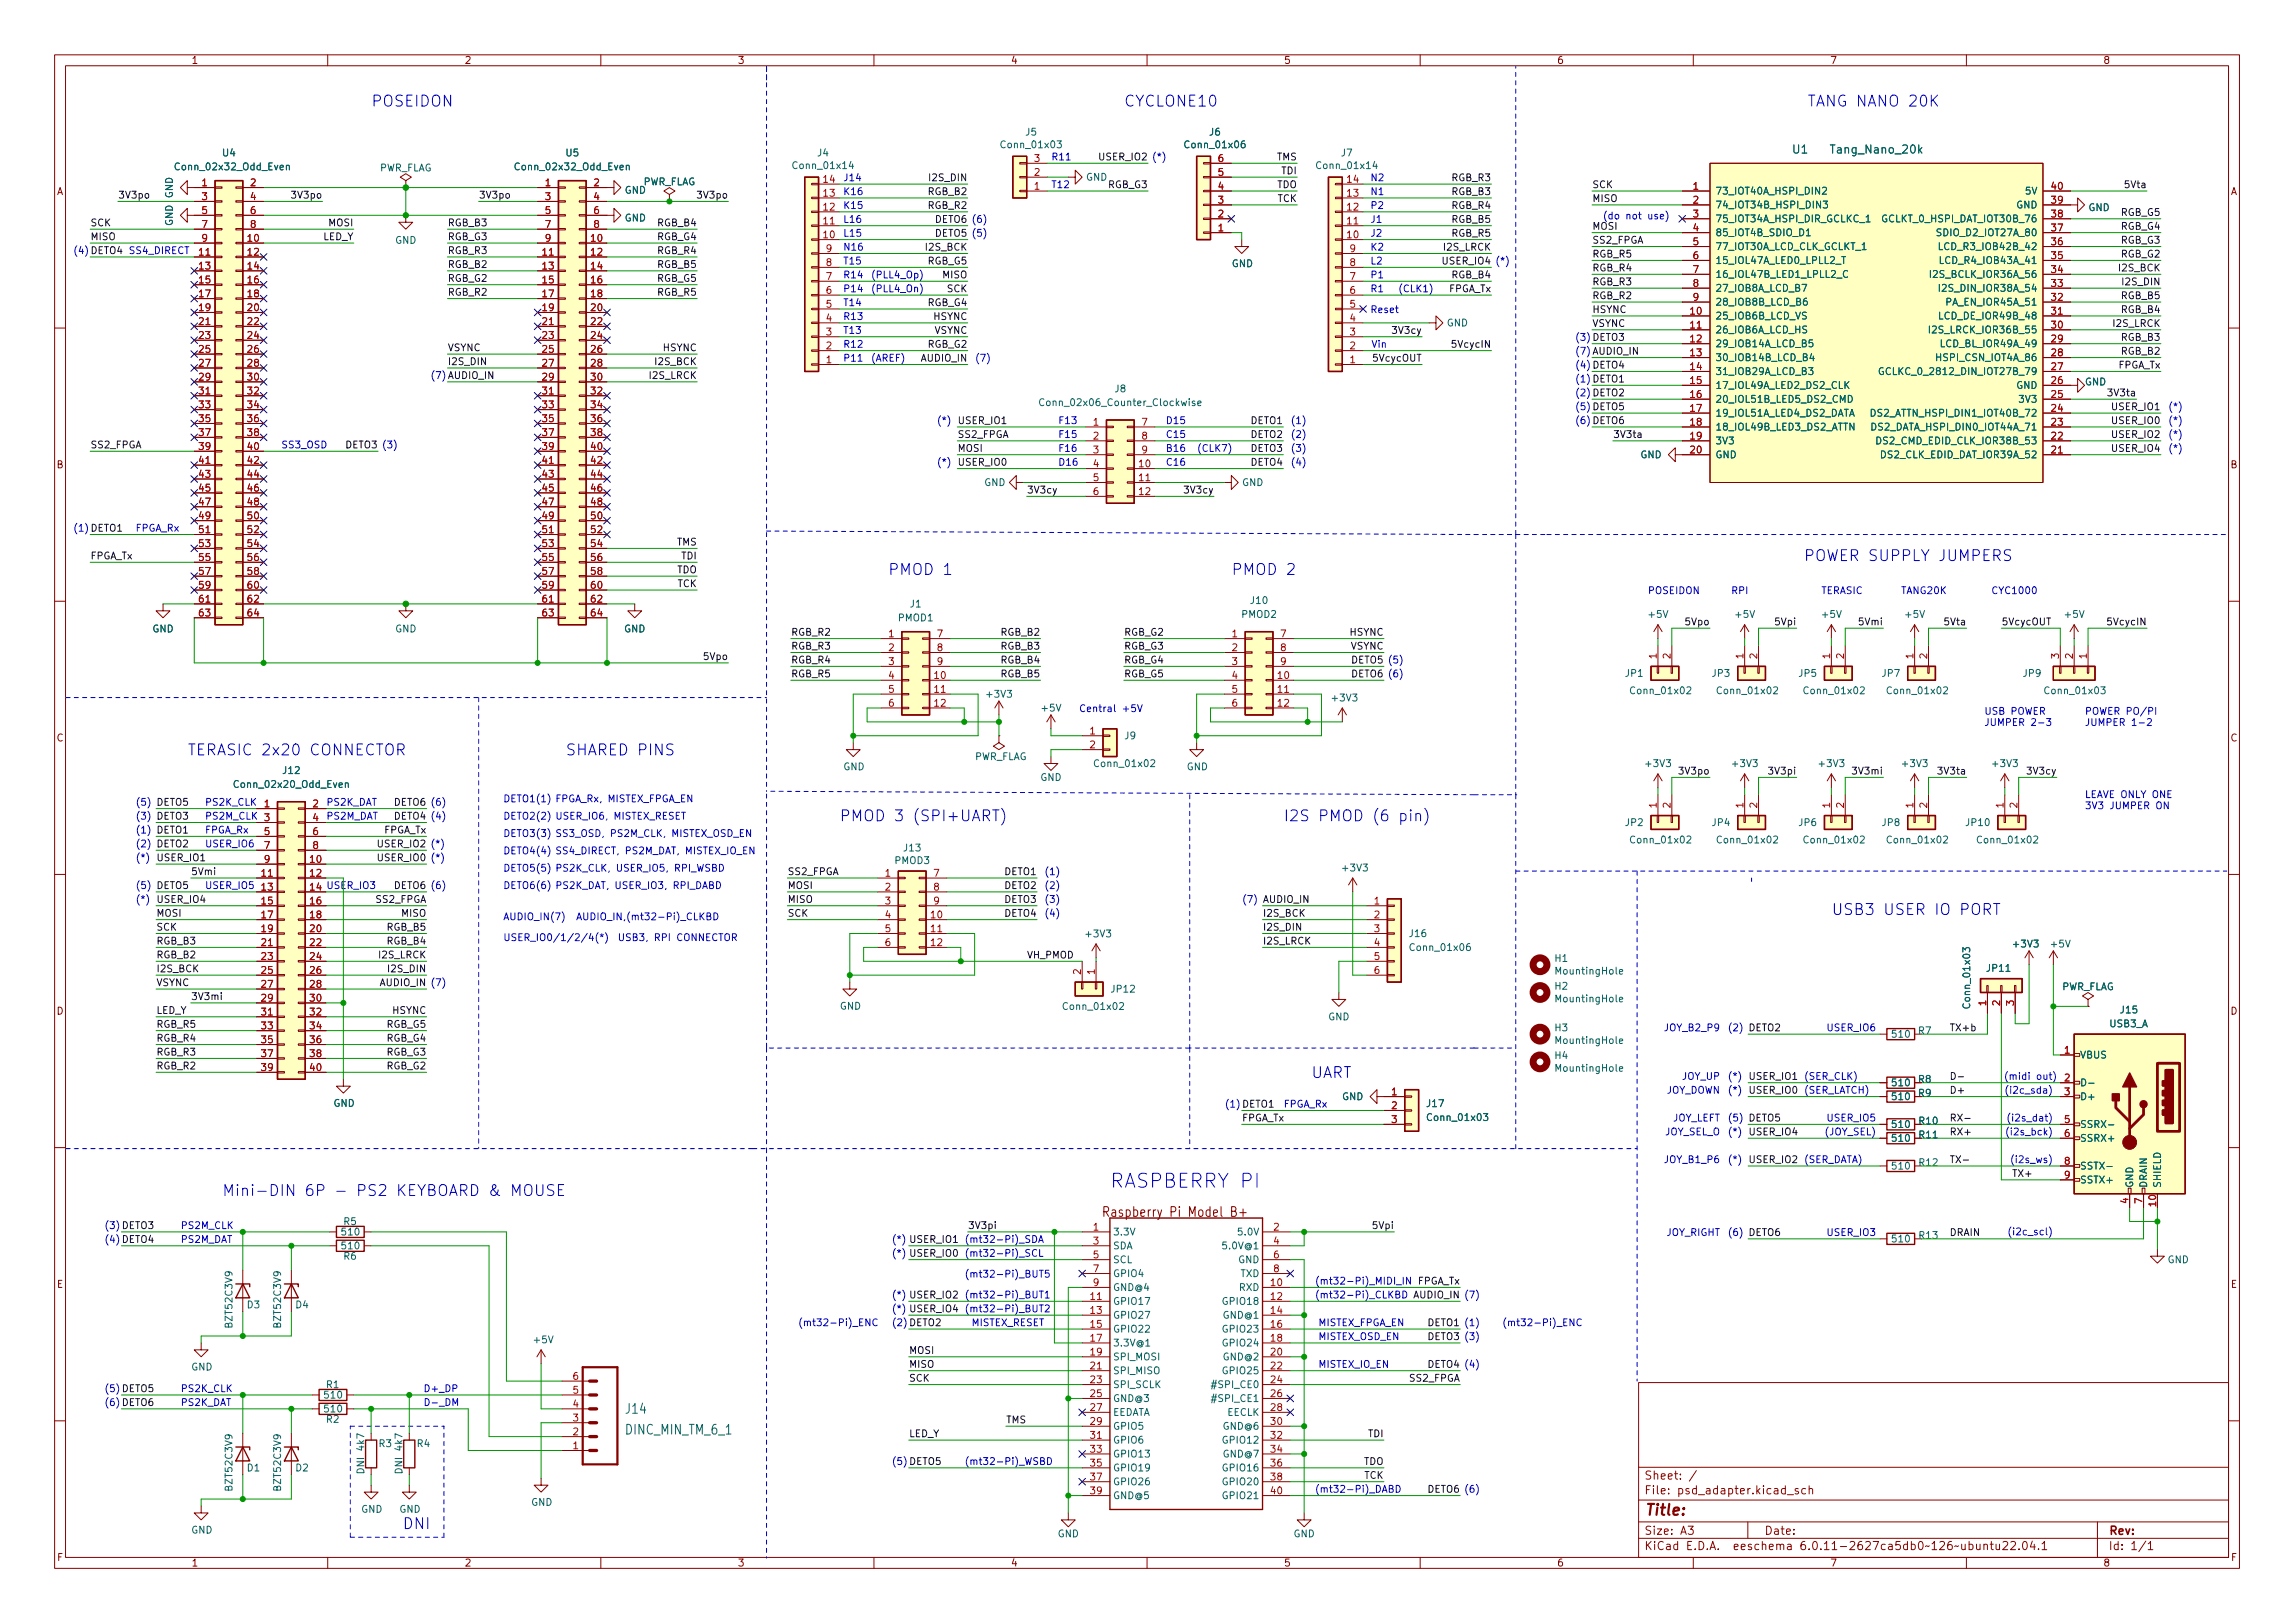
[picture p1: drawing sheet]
<svg xmlns="http://www.w3.org/2000/svg" width="420mm" height="297mm" viewBox="0 0 420 297" stroke-linecap="round" stroke-linejoin="round" font-family="sans-serif">
<defs><g id="words">
<text font-size="3.5" fill="#0000c2" x="203.2" y="217.4">RASPBERRY PI</text>
<g font-size="2.8" fill="#0000c2">
<text x="67.9" y="19.5">POSEIDON</text>
<text x="205.7" y="19.5">CYCLONE10</text>
<text x="330.8" y="19.5">TANG NANO 20K</text>
<text x="162.6" y="105.2">PMOD 1</text>
<text x="225.4" y="105.2">PMOD 2</text>
<text x="330.2" y="102.7">POWER SUPPLY</text>
<text x="355.1" y="102.7">JUMPERS</text>
<text x="34.3" y="138.3">TERASIC 2x20</text>
<text x="56.9" y="138.3">CONNECTOR</text>
<text x="103.5" y="138.3">SHARED PINS</text>
<text x="153.7" y="150.3">PMOD 3</text>
<text x="167.3" y="150.3">(SPI+UART)</text>
<text x="234.9" y="150.3">I2S</text>
<text x="241.4" y="150.3">PMOD (6</text>
<text x="256.4" y="150.3">pin)</text>
<text x="335.3" y="167.5">USB3</text>
<text x="344.9" y="167.5">USER IO PORT</text>
<text x="240" y="197.3">UART</text>
<text x="40.6" y="218.9">Mini-DIN</text>
<text x="55.8" y="218.9">6P</text>
<text x="61.4" y="218.9">-</text>
<text x="65.6" y="218.9">PS2</text>
<text x="73.1" y="218.9">KEYBOARD &amp;</text>
<text x="94.2" y="218.9">MOUSE</text>
<text x="73.7" y="279.9">DNI</text>
</g>
<text font-size="2.8" fill="#840000" x="301" y="277.9">Title:</text>
<g font-size="2.5" fill="#840000">
<text x="201.6" y="223.2">Raspberry</text>
<text x="214.1" y="223.2">Pi Model</text>
<text x="225.6" y="223.2">B+</text>
</g>
<g font-size="2.5" fill="#006464">
<text x="114.3" y="259.3">J14</text>
<text x="114.3" y="263.1">DINC_MIN_TM_6_1</text>
</g>
<g font-size="2.1" fill="#006464">
<text x="328" y="28.5">U1</text>
<text x="334.9" y="28.5">Tang_Nano_20k</text>
</g>
<g font-size="2.1" fill="#840000">
<text x="301" y="273.9">File:</text>
<text x="301" y="271.2">Sheet:</text>
<text x="307.4" y="273.9">psd_adapter.kicad_sch</text>
<text x="301" y="281.3">Size:</text>
<text x="307.6" y="281.3">A3</text>
<text x="323" y="281.3">Date:</text>
<text x="386" y="281.3">Rev:</text>
<text x="301" y="284.1">KiCad</text>
<text x="308.7" y="284.1">E.D.A.</text>
<text x="317.6" y="284.1">eeschema</text>
<text x="330" y="284.1">6.0.11-2627ca5db0~126~ubuntu22.04.1</text>
<text x="386" y="284.1">Id:</text>
<text x="390.1" y="284.1">1/1</text>
</g>
<g font-size="1.8" fill="#840000">
<text x="35" y="12.1">1</text>
<text x="85" y="12.1">2</text>
<text x="135" y="12.1">3</text>
<text x="185" y="12.1">4</text>
<text x="235" y="12.1">5</text>
<text x="285" y="12.1">6</text>
<text x="335" y="12.1">7</text>
<text x="385" y="12.1">8</text>
<text x="10.4" y="36.1">A</text>
<text x="408.4" y="36.1">A</text>
<text x="10.3" y="86.1">B</text>
<text x="408.3" y="86.1">B</text>
<text x="10.3" y="136.1">C</text>
<text x="408.3" y="136.1">C</text>
<text x="10.3" y="186.1">D</text>
<text x="408.3" y="186.1">D</text>
<text x="10.3" y="236.1">E</text>
<text x="408.3" y="236.1">E</text>
<text x="10.4" y="286.1">F</text>
<text x="35" y="287.1">1</text>
<text x="85" y="287.1">2</text>
<text x="135" y="287.1">3</text>
<text x="185" y="287.1">4</text>
<text x="235" y="287.1">5</text>
<text x="285" y="287.1">6</text>
<text x="335" y="287.1">7</text>
<text x="385" y="287.1">8</text>
<text x="408.4" y="286.1">F</text>
</g>
<g font-size="1.8" fill="#006464">
<text x="40.6" y="29">U4</text>
<text x="103.4" y="29">U5</text>
<text x="149.5" y="29">J4</text>
<text x="182.9" y="27.5">Conn_01x03</text>
<text x="187.6" y="25.2">J5</text>
<text x="216.6" y="27.5">Conn_01x06</text>
<text x="221.3" y="25.2">J6</text>
<text x="245.4" y="29">J7</text>
<text x="31.7" y="31.5">Conn_02x32_Odd_Even</text>
<text x="69.5" y="31.7">PWR_FLAG</text>
<text x="94" y="31.5">Conn_02x32_Odd_Even</text>
<text x="114.3" y="35.8">GND</text>
<text x="117.8" y="34.3">PWR_FLAG</text>
<text x="144.8" y="31.3">Conn_01x14</text>
<text x="198.8" y="33.4">GND</text>
<text x="240.7" y="31.3">Conn_01x14</text>
<text x="314" y="36">73_IOT40A_HSPI_DIN2</text>
<text x="370.6" y="36">5V</text>
<text x="32" y="41.4" transform="rotate(-90 32 41.4)">GND</text>
<text x="32" y="36.3" transform="rotate(-90 32 36.3)">GND</text>
<text x="114.3" y="40.9">GND</text>
<text x="314" y="38.5">74_IOT34B_HSPI_DIN3</text>
<text x="314" y="41.1">75_IOT34A_HSPI_DIR_GCLKC_1</text>
<text x="344.3" y="41.1">GCLKT_0_HSPI_DAT_IOT30B_76</text>
<text x="369.1" y="38.5">GND</text>
<text x="382.3" y="39">GND</text>
<text x="72.3" y="45">GND</text>
<text x="314" y="43.6">85_IOT4B_SDIO_D1</text>
<text x="314" y="46.1">77_IOT30A_LCD_CLK_GCLKT_1</text>
<text x="354.3" y="43.6">SDIO_D2_IOT27A_80</text>
<text x="354.7" y="46.1">LCD_R3_IOB42B_42</text>
<text x="225.4" y="49.3">GND</text>
<text x="314" y="48.7">15_IOL47A_LED0_LPLL2_T</text>
<text x="314" y="51.2">16_IOL47B_LED1_LPLL2_C</text>
<text x="314" y="53.8">27_IOB8A_LCD_B7</text>
<text x="353" y="51.2">I2S_BCLK_IOR36A_56</text>
<text x="354.7" y="53.8">I2S_DIN_IOR38A_54</text>
<text x="354.8" y="48.7">LCD_R4_IOB43A_41</text>
<text x="314" y="58.8">25_IOB6B_LCD_VS</text>
<text x="314" y="56.3">28_IOB8B_LCD_B6</text>
<text x="354.7" y="58.8">LCD_DE_IOR49B_48</text>
<text x="356.1" y="56.3">PA_EN_IOR45A_51</text>
<text x="264.8" y="60.1">GND</text>
<text x="314" y="61.4">26_IOB6A_LCD_HS</text>
<text x="314" y="63.9">29_IOB14A_LCD_B5</text>
<text x="352.8" y="61.4">I2S_LRCK_IOR36B_55</text>
<text x="355" y="63.9">LCD_BL_IOR49A_49</text>
<text x="314" y="66.5">30_IOB14B_LCD_B4</text>
<text x="314" y="69">31_IOB29A_LCD_B3</text>
<text x="314" y="71.5">17_IOL49A_LED2_DS2_CLK</text>
<text x="343.7" y="69">GCLKC_0_2812_DIN_IOT27B_79</text>
<text x="354.2" y="66.5">HSPI_CSN_IOT4A_86</text>
<text x="369.1" y="71.5">GND</text>
<text x="381.6" y="70.9">GND</text>
<text x="190" y="74.7">Conn_02x06_Counter_Clockwise</text>
<text x="203.9" y="72.2">J8</text>
<text x="314" y="74.1">20_IOL51B_LED5_DS2_CMD</text>
<text x="314" y="76.6">19_IOL51A_LED4_DS2_DATA</text>
<text x="342.2" y="76.6">DS2_ATTN_HSPI_DIN1_IOT40B_72</text>
<text x="369.4" y="74.1">3V3</text>
<text x="314" y="79.2">18_IOL49B_LED3_DS2_ATTN</text>
<text x="314" y="81.7">3V3</text>
<text x="342.3" y="79.2">DS2_DATA_HSPI_DIN0_IOT44A_71</text>
<text x="343.2" y="81.7">DS2_CMD_EDID_CLK_IOR38B_53</text>
<text x="180.1" y="89.3">GND</text>
<text x="227.3" y="89.3">GND</text>
<text x="300.2" y="84.2">GND</text>
<text x="314" y="84.2">GND</text>
<text x="344.1" y="84.2">DS2_CLK_EDID_DAT_IOR39A_52</text>
<text x="166.5" y="111.5">J1</text>
<text x="227.2" y="113.5">PMOD2</text>
<text x="228.7" y="110.9">J10</text>
<text x="301.5" y="113.5">+5V</text>
<text x="317.4" y="113.5">+5V</text>
<text x="333.3" y="113.5">+5V</text>
<text x="348.5" y="113.5">+5V</text>
<text x="377.7" y="113.5">+5V</text>
<text x="27.8" y="116.1">GND</text>
<text x="72.3" y="116.1">GND</text>
<text x="114.2" y="116.1">GND</text>
<text x="164.3" y="114.1">PMOD1</text>
<text x="297.4" y="124.2">JP1</text>
<text x="313.3" y="124.2">JP3</text>
<text x="329.1" y="124.2">JP5</text>
<text x="344.4" y="124.2">JP7</text>
<text x="370.2" y="124.2">JP9</text>
<text x="180.3" y="128.1">+3V3</text>
<text x="190.4" y="130.6">+5V</text>
<text x="243.5" y="128.7">+3V3</text>
<text x="298.2" y="127.4">Conn_01x02</text>
<text x="314" y="127.4">Conn_01x02</text>
<text x="329.9" y="127.4">Conn_01x02</text>
<text x="345.2" y="127.4">Conn_01x02</text>
<text x="374" y="127.4">Conn_01x03</text>
<text x="205.7" y="135.7">J9</text>
<text x="51.6" y="142">J12</text>
<text x="154.3" y="141.3">GND</text>
<text x="178.4" y="139.5">PWR_FLAG</text>
<text x="190.4" y="143.3">GND</text>
<text x="200" y="140.8">Conn_01x02</text>
<text x="217.2" y="141.3">GND</text>
<text x="300.9" y="140.8">+3V3</text>
<text x="316.8" y="140.8">+3V3</text>
<text x="332.7" y="140.8">+3V3</text>
<text x="347.9" y="140.8">+3V3</text>
<text x="364.4" y="140.8">+3V3</text>
<text x="42.5" y="144.6">Conn_02x20_Odd_Even</text>
<text x="297.4" y="151.6">JP2</text>
<text x="298.2" y="154.7">Conn_01x02</text>
<text x="313.3" y="151.6">JP4</text>
<text x="314" y="154.7">Conn_01x02</text>
<text x="329.1" y="151.6">JP6</text>
<text x="329.9" y="154.7">Conn_01x02</text>
<text x="344.4" y="151.6">JP8</text>
<text x="345.2" y="154.7">Conn_01x02</text>
<text x="359.7" y="151.6">JP10</text>
<text x="361.7" y="154.7">Conn_01x02</text>
<text x="163.7" y="158.5">PMOD3</text>
<text x="165.2" y="156.2">J13</text>
<text x="245.4" y="159.9">+3V3</text>
<text x="198.4" y="171.9">+3V3</text>
<text x="257.8" y="171.9">J16</text>
<text x="368.2" y="173.8">+3V3</text>
<text x="375.2" y="173.8">+5V</text>
<text x="257.8" y="174.4">Conn_01x06</text>
<text x="284.5" y="176.4">H1</text>
<text x="284.5" y="178.7">MountingHole</text>
<text x="363.5" y="178.2">JP11</text>
<text x="153.7" y="185.2">GND</text>
<text x="194.3" y="185.2">Conn_01x02</text>
<text x="203.2" y="182">JP12</text>
<text x="284.5" y="181.5">H2</text>
<text x="284.5" y="183.8">MountingHole</text>
<text x="361.1" y="184.8" transform="rotate(-90 361.1 184.8)">Conn_01x03</text>
<text x="377.5" y="181.6">PWR_FLAG</text>
<text x="388" y="185.8">J15</text>
<text x="243.1" y="187.1">GND</text>
<text x="284.5" y="189.1">H3</text>
<text x="284.5" y="191.4">MountingHole</text>
<text x="346.1" y="190.3">510</text>
<text x="351.1" y="189.7">R7</text>
<text x="386.1" y="188.4">USB3_A</text>
<text x="284.5" y="194.2">H4</text>
<text x="284.5" y="196.5">MountingHole</text>
<text x="380.7" y="194.1">VBUS</text>
<text x="61" y="202.9">GND</text>
<text x="245.6" y="201.7">GND</text>
<text x="261" y="203">J17</text>
<text x="346.1" y="201.7">510</text>
<text x="346.1" y="199.2">510</text>
<text x="351.1" y="201.1">R9</text>
<text x="351.1" y="198.5">R8</text>
<text x="380.7" y="199.2">D-</text>
<text x="380.7" y="201.7">D+</text>
<text x="261" y="205.5">Conn_01x03</text>
<text x="346.1" y="206.8">510</text>
<text x="346.1" y="209.3">510</text>
<text x="351.1" y="206.2">R10</text>
<text x="351.1" y="208.7">R11</text>
<text x="380.7" y="206.8">SSRX-</text>
<text x="380.7" y="209.3">SSRX+</text>
<text x="346.1" y="214.4">510</text>
<text x="351.1" y="213.8">R12</text>
<text x="380.7" y="214.4">SSTX-</text>
<text x="380.7" y="217">SSTX+</text>
<text x="390.9" y="217.5" transform="rotate(-90 390.9 217.5)">GND</text>
<text x="393.5" y="217.5" transform="rotate(-90 393.5 217.5)">DRAIN</text>
<text x="396" y="217.5" transform="rotate(-90 396 217.5)">SHIELD</text>
<text x="62.3" y="226.5">510</text>
<text x="62.8" y="224.6">R5</text>
<text x="203.7" y="226.5">3.3V</text>
<text x="226.4" y="226.5">5.0V</text>
<text x="346.1" y="227.8">510</text>
<text x="351.1" y="227.1">R13</text>
<text x="62.3" y="229">510</text>
<text x="62.8" y="230.9">R6</text>
<text x="203.7" y="229">SDA</text>
<text x="203.7" y="231.6">SCL</text>
<text x="223.5" y="229">5.0V@1</text>
<text x="226.6" y="231.6">GND</text>
<text x="396.8" y="231.6">GND</text>
<text x="45.1" y="239.8">D3</text>
<text x="54" y="239.8">D4</text>
<text x="203.7" y="239.2">GPIO17</text>
<text x="203.7" y="234.1">GPIO4</text>
<text x="203.7" y="236.6">GND@4</text>
<text x="223.6" y="239.2">GPIO18</text>
<text x="226.7" y="236.6">RXD</text>
<text x="227" y="234.1">TXD</text>
<text x="42.9" y="243.2" transform="rotate(-90 42.9 243.2)">BZT52C3V9</text>
<text x="51.8" y="243.2" transform="rotate(-90 51.8 243.2)">BZT52C3V9</text>
<text x="203.7" y="241.7">GPIO27</text>
<text x="203.7" y="244.3">GPIO22</text>
<text x="223.6" y="244.3">GPIO23</text>
<text x="223.8" y="241.7">GND@1</text>
<text x="34.9" y="251.2">GND</text>
<text x="97.4" y="246.2">+5V</text>
<text x="203.7" y="246.8">3.3V@1</text>
<text x="203.7" y="249.3">SPI_MOSI</text>
<text x="203.7" y="251.9">SPI_MISO</text>
<text x="223.6" y="246.8">GPIO24</text>
<text x="223.6" y="251.9">GPIO25</text>
<text x="223.8" y="249.3">GND@2</text>
<text x="59.1" y="256.3">510</text>
<text x="59.6" y="254.4">R1</text>
<text x="203.7" y="254.4">SPI_SCLK</text>
<text x="203.7" y="257">GND@3</text>
<text x="221.5" y="254.4">#SPI_CE0</text>
<text x="221.5" y="257">#SPI_CE1</text>
<text x="59.1" y="258.9">510</text>
<text x="59.6" y="260.8">R2</text>
<text x="203.7" y="259.5">EEDATA</text>
<text x="203.7" y="262">GPIO5</text>
<text x="223.8" y="262">GND@6</text>
<text x="224.6" y="259.5">EECLK</text>
<text x="45.1" y="269.7">D1</text>
<text x="54" y="269.7">D2</text>
<text x="67.1" y="269.9" transform="rotate(-90 67.1 269.9)">DNI</text>
<text x="67.1" y="265.6" transform="rotate(-90 67.1 265.6)">4k7</text>
<text x="69.2" y="265.2">R3</text>
<text x="74" y="269.9" transform="rotate(-90 74 269.9)">DNI</text>
<text x="74" y="265.6" transform="rotate(-90 74 265.6)">4k7</text>
<text x="76.2" y="265.2">R4</text>
<text x="203.7" y="264.6">GPIO6</text>
<text x="203.7" y="267.1">GPIO13</text>
<text x="203.7" y="269.7">GPIO19</text>
<text x="223.6" y="264.6">GPIO12</text>
<text x="223.6" y="269.7">GPIO16</text>
<text x="223.8" y="267.1">GND@7</text>
<text x="42.9" y="273.1" transform="rotate(-90 42.9 273.1)">BZT52C3V9</text>
<text x="51.8" y="273.1" transform="rotate(-90 51.8 273.1)">BZT52C3V9</text>
<text x="97.2" y="276">GND</text>
<text x="203.7" y="272.2">GPIO26</text>
<text x="203.7" y="274.7">GND@5</text>
<text x="223.6" y="272.2">GPIO20</text>
<text x="223.6" y="274.7">GPIO21</text>
<text x="34.9" y="281">GND</text>
<text x="66.1" y="277.2">GND</text>
<text x="73" y="277.2">GND</text>
<text x="193.6" y="281.7">GND</text>
<text x="236.7" y="281.7">GND</text>
</g>
<g font-size="1.8" fill="#a90000">
<text x="189.2" y="29.6">3</text>
<text x="222.8" y="29.6">6</text>
<text x="36.8" y="34.1">1</text>
<text x="45.7" y="34.1">2</text>
<text x="99.6" y="34.1">1</text>
<text x="108.5" y="34.1">2</text>
<text x="150.5" y="36">13</text>
<text x="150.5" y="33.4">14</text>
<text x="189.2" y="34.7">1</text>
<text x="189.2" y="32.2">2</text>
<text x="222.8" y="34.7">4</text>
<text x="222.8" y="32.2">5</text>
<text x="246.4" y="36">13</text>
<text x="246.4" y="33.4">14</text>
<text x="309.8" y="34.7">1</text>
<text x="375.3" y="34.7">40</text>
<text x="36.8" y="36.6">3</text>
<text x="36.8" y="39.2">5</text>
<text x="36.8" y="41.7">7</text>
<text x="45.7" y="36.6">4</text>
<text x="45.7" y="39.2">6</text>
<text x="45.7" y="41.7">8</text>
<text x="99.6" y="36.6">3</text>
<text x="99.6" y="39.2">5</text>
<text x="99.6" y="41.7">7</text>
<text x="108.5" y="36.6">4</text>
<text x="108.5" y="39.2">6</text>
<text x="108.5" y="41.7">8</text>
<text x="150.5" y="41.1">11</text>
<text x="150.5" y="38.5">12</text>
<text x="222.8" y="39.8">2</text>
<text x="222.8" y="37.2">3</text>
<text x="246.4" y="41.1">11</text>
<text x="246.4" y="38.5">12</text>
<text x="309.8" y="37.2">2</text>
<text x="309.8" y="39.8">3</text>
<text x="375.3" y="39.8">38</text>
<text x="375.3" y="37.2">39</text>
<text x="36.2" y="46.8">11</text>
<text x="36.8" y="44.2">9</text>
<text x="45.1" y="44.2">10</text>
<text x="45.1" y="46.8">12</text>
<text x="99" y="46.8">11</text>
<text x="99.6" y="44.2">9</text>
<text x="107.9" y="44.2">10</text>
<text x="107.9" y="46.8">12</text>
<text x="150.5" y="43.6">10</text>
<text x="151.1" y="46.1">9</text>
<text x="222.8" y="42.3">1</text>
<text x="246.4" y="43.6">10</text>
<text x="247" y="46.1">9</text>
<text x="309.8" y="42.3">4</text>
<text x="309.8" y="44.9">5</text>
<text x="309.8" y="47.4">6</text>
<text x="375.3" y="47.4">35</text>
<text x="375.3" y="44.9">36</text>
<text x="375.3" y="42.3">37</text>
<text x="36.2" y="49.3">13</text>
<text x="36.2" y="51.9">15</text>
<text x="45.1" y="49.3">14</text>
<text x="45.1" y="51.9">16</text>
<text x="99" y="49.3">13</text>
<text x="99" y="51.9">15</text>
<text x="107.9" y="49.3">14</text>
<text x="107.9" y="51.9">16</text>
<text x="151.1" y="53.8">6</text>
<text x="151.1" y="51.2">7</text>
<text x="151.1" y="48.7">8</text>
<text x="247" y="53.8">6</text>
<text x="247" y="51.2">7</text>
<text x="247" y="48.7">8</text>
<text x="309.8" y="49.9">7</text>
<text x="309.8" y="52.5">8</text>
<text x="375.3" y="52.5">33</text>
<text x="375.3" y="49.9">34</text>
<text x="36.2" y="54.4">17</text>
<text x="36.2" y="56.9">19</text>
<text x="36.2" y="59.5">21</text>
<text x="45.1" y="54.4">18</text>
<text x="45.1" y="56.9">20</text>
<text x="45.1" y="59.5">22</text>
<text x="99" y="54.4">17</text>
<text x="99" y="56.9">19</text>
<text x="99" y="59.5">21</text>
<text x="107.9" y="54.4">18</text>
<text x="107.9" y="56.9">20</text>
<text x="107.9" y="59.5">22</text>
<text x="151.1" y="58.8">4</text>
<text x="151.1" y="56.3">5</text>
<text x="247" y="58.8">4</text>
<text x="247" y="56.3">5</text>
<text x="309.2" y="57.6">10</text>
<text x="309.8" y="55">9</text>
<text x="375.3" y="57.6">31</text>
<text x="375.3" y="55">32</text>
<text x="36.2" y="62">23</text>
<text x="36.2" y="64.6">25</text>
<text x="45.1" y="62">24</text>
<text x="45.1" y="64.6">26</text>
<text x="99" y="62">23</text>
<text x="99" y="64.6">25</text>
<text x="107.9" y="62">24</text>
<text x="107.9" y="64.6">26</text>
<text x="151.1" y="63.9">2</text>
<text x="151.1" y="61.4">3</text>
<text x="247" y="63.9">2</text>
<text x="247" y="61.4">3</text>
<text x="309.2" y="60.1">11</text>
<text x="309.2" y="62.6">12</text>
<text x="309.2" y="65.2">13</text>
<text x="375.3" y="65.2">28</text>
<text x="375.3" y="62.6">29</text>
<text x="375.3" y="60.1">30</text>
<text x="36.2" y="67.1">27</text>
<text x="36.2" y="69.6">29</text>
<text x="45.1" y="67.1">28</text>
<text x="45.1" y="69.6">30</text>
<text x="99" y="67.1">27</text>
<text x="99" y="69.6">29</text>
<text x="107.9" y="67.1">28</text>
<text x="107.9" y="69.6">30</text>
<text x="151.1" y="66.5">1</text>
<text x="247" y="66.5">1</text>
<text x="309.2" y="67.7">14</text>
<text x="309.2" y="70.3">15</text>
<text x="375.3" y="70.3">26</text>
<text x="375.3" y="67.7">27</text>
<text x="36.2" y="72.2">31</text>
<text x="36.2" y="74.7">33</text>
<text x="36.2" y="77.3">35</text>
<text x="45.1" y="72.2">32</text>
<text x="45.1" y="74.7">34</text>
<text x="45.1" y="77.3">36</text>
<text x="99" y="72.2">31</text>
<text x="99" y="74.7">33</text>
<text x="99" y="77.3">35</text>
<text x="107.9" y="72.2">32</text>
<text x="107.9" y="74.7">34</text>
<text x="107.9" y="77.3">36</text>
<text x="200" y="77.9">1</text>
<text x="208.9" y="77.9">7</text>
<text x="309.2" y="72.8">16</text>
<text x="309.2" y="75.3">17</text>
<text x="309.2" y="77.9">18</text>
<text x="375.3" y="77.9">23</text>
<text x="375.3" y="75.3">24</text>
<text x="375.3" y="72.8">25</text>
<text x="36.2" y="79.8">37</text>
<text x="36.2" y="82.3">39</text>
<text x="45.1" y="79.8">38</text>
<text x="45.1" y="82.3">40</text>
<text x="99" y="79.8">37</text>
<text x="99" y="82.3">39</text>
<text x="107.9" y="79.8">38</text>
<text x="107.9" y="82.3">40</text>
<text x="200" y="80.4">2</text>
<text x="200" y="83">3</text>
<text x="208.9" y="80.4">8</text>
<text x="208.9" y="83">9</text>
<text x="309.2" y="80.4">19</text>
<text x="309.2" y="83">20</text>
<text x="375.3" y="83">21</text>
<text x="375.3" y="80.4">22</text>
<text x="36.2" y="84.9">41</text>
<text x="36.2" y="87.4">43</text>
<text x="36.2" y="90">45</text>
<text x="45.1" y="84.9">42</text>
<text x="45.1" y="87.4">44</text>
<text x="45.1" y="90">46</text>
<text x="99" y="84.9">41</text>
<text x="99" y="87.4">43</text>
<text x="99" y="90">45</text>
<text x="107.9" y="84.9">42</text>
<text x="107.9" y="87.4">44</text>
<text x="107.9" y="90">46</text>
<text x="200" y="85.5">4</text>
<text x="200" y="88">5</text>
<text x="208.3" y="85.5">10</text>
<text x="208.3" y="88">11</text>
<text x="36.2" y="92.5">47</text>
<text x="36.2" y="95">49</text>
<text x="45.1" y="92.5">48</text>
<text x="45.1" y="95">50</text>
<text x="99" y="92.5">47</text>
<text x="99" y="95">49</text>
<text x="107.9" y="92.5">48</text>
<text x="107.9" y="95">50</text>
<text x="200" y="90.6">6</text>
<text x="208.3" y="90.6">12</text>
<text x="36.2" y="97.6">51</text>
<text x="36.2" y="100.1">53</text>
<text x="45.1" y="97.6">52</text>
<text x="45.1" y="100.1">54</text>
<text x="99" y="97.6">51</text>
<text x="99" y="100.1">53</text>
<text x="107.9" y="97.6">52</text>
<text x="107.9" y="100.1">54</text>
<text x="36.2" y="102.7">55</text>
<text x="36.2" y="105.2">57</text>
<text x="36.2" y="107.7">59</text>
<text x="45.1" y="102.7">56</text>
<text x="45.1" y="105.2">58</text>
<text x="45.1" y="107.7">60</text>
<text x="99" y="102.7">55</text>
<text x="99" y="105.2">57</text>
<text x="99" y="107.7">59</text>
<text x="107.9" y="102.7">56</text>
<text x="107.9" y="105.2">58</text>
<text x="107.9" y="107.7">60</text>
<text x="36.2" y="110.3">61</text>
<text x="36.2" y="112.8">63</text>
<text x="45.1" y="110.3">62</text>
<text x="45.1" y="112.8">64</text>
<text x="99" y="110.3">61</text>
<text x="99" y="112.8">63</text>
<text x="107.9" y="110.3">62</text>
<text x="107.9" y="112.8">64</text>
<text x="162.5" y="116.6">1</text>
<text x="162.5" y="119.2">2</text>
<text x="171.4" y="116.6">7</text>
<text x="171.4" y="119.2">8</text>
<text x="225.4" y="116.6">1</text>
<text x="225.4" y="119.2">2</text>
<text x="234.3" y="116.6">7</text>
<text x="234.3" y="119.2">8</text>
<text x="162.5" y="121.7">3</text>
<text x="162.5" y="124.2">4</text>
<text x="170.8" y="124.2">10</text>
<text x="171.4" y="121.7">9</text>
<text x="225.4" y="121.7">3</text>
<text x="225.4" y="124.2">4</text>
<text x="233.7" y="124.2">10</text>
<text x="234.3" y="121.7">9</text>
<text x="303.3" y="120.7" transform="rotate(-90 303.3 120.7)">1</text>
<text x="305.8" y="120.7" transform="rotate(-90 305.8 120.7)">2</text>
<text x="319.2" y="120.7" transform="rotate(-90 319.2 120.7)">1</text>
<text x="321.7" y="120.7" transform="rotate(-90 321.7 120.7)">2</text>
<text x="335" y="120.7" transform="rotate(-90 335 120.7)">1</text>
<text x="337.6" y="120.7" transform="rotate(-90 337.6 120.7)">2</text>
<text x="350.3" y="120.7" transform="rotate(-90 350.3 120.7)">1</text>
<text x="352.8" y="120.7" transform="rotate(-90 352.8 120.7)">2</text>
<text x="376.9" y="120.7" transform="rotate(-90 376.9 120.7)">3</text>
<text x="379.5" y="120.7" transform="rotate(-90 379.5 120.7)">2</text>
<text x="382" y="120.7" transform="rotate(-90 382 120.7)">1</text>
<text x="162.5" y="126.8">5</text>
<text x="162.5" y="129.3">6</text>
<text x="170.8" y="126.8">11</text>
<text x="170.8" y="129.3">12</text>
<text x="225.4" y="126.8">5</text>
<text x="225.4" y="129.3">6</text>
<text x="233.7" y="126.8">11</text>
<text x="233.7" y="129.3">12</text>
<text x="199.3" y="134.4">1</text>
<text x="199.3" y="136.9">2</text>
<text x="48.2" y="147.7">1</text>
<text x="57.1" y="147.7">2</text>
<text x="303.3" y="148" transform="rotate(-90 303.3 148)">1</text>
<text x="305.8" y="148" transform="rotate(-90 305.8 148)">2</text>
<text x="319.2" y="148" transform="rotate(-90 319.2 148)">1</text>
<text x="321.7" y="148" transform="rotate(-90 321.7 148)">2</text>
<text x="335" y="148" transform="rotate(-90 335 148)">1</text>
<text x="337.6" y="148" transform="rotate(-90 337.6 148)">2</text>
<text x="350.3" y="148" transform="rotate(-90 350.3 148)">1</text>
<text x="352.8" y="148" transform="rotate(-90 352.8 148)">2</text>
<text x="366.8" y="148" transform="rotate(-90 366.8 148)">1</text>
<text x="369.3" y="148" transform="rotate(-90 369.3 148)">2</text>
<text x="48.2" y="150.3">3</text>
<text x="48.2" y="152.8">5</text>
<text x="48.2" y="155.4">7</text>
<text x="57.1" y="150.3">4</text>
<text x="57.1" y="152.8">6</text>
<text x="57.1" y="155.4">8</text>
<text x="47.6" y="160.4">11</text>
<text x="48.2" y="157.9">9</text>
<text x="56.5" y="157.9">10</text>
<text x="56.5" y="160.4">12</text>
<text x="161.9" y="160.4">1</text>
<text x="170.8" y="160.4">7</text>
<text x="47.6" y="163">13</text>
<text x="47.6" y="165.5">15</text>
<text x="56.5" y="165.5">16</text>
<text x="56.5" y="163">14</text>
<text x="161.9" y="163">2</text>
<text x="161.9" y="165.5">3</text>
<text x="170.8" y="163">8</text>
<text x="170.8" y="165.5">9</text>
<text x="251.4" y="165.5">1</text>
<text x="47.6" y="168.1">17</text>
<text x="47.6" y="170.6">19</text>
<text x="47.6" y="173.1">21</text>
<text x="56.5" y="168.1">18</text>
<text x="56.5" y="170.6">20</text>
<text x="56.5" y="173.1">22</text>
<text x="161.9" y="168.1">4</text>
<text x="161.9" y="170.6">5</text>
<text x="161.9" y="173.1">6</text>
<text x="170.2" y="168.1">10</text>
<text x="170.2" y="170.6">11</text>
<text x="170.2" y="173.1">12</text>
<text x="251.4" y="168.1">2</text>
<text x="251.4" y="170.6">3</text>
<text x="251.4" y="173.1">4</text>
<text x="47.6" y="175.7">23</text>
<text x="47.6" y="178.2">25</text>
<text x="56.5" y="175.7">24</text>
<text x="56.5" y="178.2">26</text>
<text x="197.9" y="178.5" transform="rotate(-90 197.9 178.5)">2</text>
<text x="200.4" y="178.5" transform="rotate(-90 200.4 178.5)">1</text>
<text x="251.4" y="175.7">5</text>
<text x="251.4" y="178.2">6</text>
<text x="47.6" y="180.8">27</text>
<text x="47.6" y="183.3">29</text>
<text x="47.6" y="185.8">31</text>
<text x="56.5" y="180.8">28</text>
<text x="56.5" y="183.3">30</text>
<text x="56.5" y="185.8">32</text>
<text x="363.6" y="184.2" transform="rotate(-90 363.6 184.2)">1</text>
<text x="366.1" y="184.2" transform="rotate(-90 366.1 184.2)">2</text>
<text x="368.7" y="184.2" transform="rotate(-90 368.7 184.2)">3</text>
<text x="47.6" y="188.4">33</text>
<text x="47.6" y="190.9">35</text>
<text x="56.5" y="188.4">34</text>
<text x="56.5" y="190.9">36</text>
<text x="47.6" y="193.5">37</text>
<text x="47.6" y="196">39</text>
<text x="56.5" y="193.5">38</text>
<text x="56.5" y="196">40</text>
<text x="377.8" y="192.8">1</text>
<text x="377.8" y="197.9">2</text>
<text x="254.6" y="200.4">1</text>
<text x="254.6" y="203">2</text>
<text x="377.8" y="200.4">3</text>
<text x="254.6" y="205.5">3</text>
<text x="377.8" y="205.5">5</text>
<text x="377.8" y="208.1">6</text>
<text x="377.8" y="213.1">8</text>
<text x="377.8" y="215.7">9</text>
<text x="389.6" y="220.4" transform="rotate(-90 389.6 220.4)">4</text>
<text x="392.2" y="220.4" transform="rotate(-90 392.2 220.4)">7</text>
<text x="394.7" y="221" transform="rotate(-90 394.7 221)">10</text>
<text x="200" y="225.2">1</text>
<text x="200" y="227.7">3</text>
<text x="233" y="225.2">2</text>
<text x="233" y="227.7">4</text>
<text x="200" y="230.3">5</text>
<text x="200" y="232.8">7</text>
<text x="233" y="230.3">6</text>
<text x="233" y="232.8">8</text>
<text x="199.4" y="237.9">11</text>
<text x="200" y="235.4">9</text>
<text x="232.4" y="235.4">10</text>
<text x="232.4" y="237.9">12</text>
<text x="199.4" y="240.4">13</text>
<text x="199.4" y="243">15</text>
<text x="199.4" y="245.5">17</text>
<text x="232.4" y="240.4">14</text>
<text x="232.4" y="243">16</text>
<text x="232.4" y="245.5">18</text>
<text x="199.4" y="248.1">19</text>
<text x="199.4" y="250.6">21</text>
<text x="232.4" y="248.1">20</text>
<text x="232.4" y="250.6">22</text>
<text x="104.7" y="257.6">4</text>
<text x="104.7" y="255.1">5</text>
<text x="104.7" y="252.5">6</text>
<text x="199.4" y="253.1">23</text>
<text x="199.4" y="255.7">25</text>
<text x="232.4" y="253.1">24</text>
<text x="232.4" y="255.7">26</text>
<text x="104.7" y="262.7">2</text>
<text x="104.7" y="260.1">3</text>
<text x="199.4" y="258.2">27</text>
<text x="199.4" y="260.8">29</text>
<text x="199.4" y="263.3">31</text>
<text x="232.4" y="258.2">28</text>
<text x="232.4" y="260.8">30</text>
<text x="232.4" y="263.3">32</text>
<text x="104.7" y="265.2">1</text>
<text x="199.4" y="265.8">33</text>
<text x="199.4" y="268.4">35</text>
<text x="232.4" y="265.8">34</text>
<text x="232.4" y="268.4">36</text>
<text x="199.4" y="270.9">37</text>
<text x="199.4" y="273.5">39</text>
<text x="232.4" y="270.9">38</text>
<text x="232.4" y="273.5">40</text>
</g>
<g font-size="1.8" fill="#0000c2">
<text x="192.4" y="29.3">R11</text>
<text x="201" y="29.3">USER_IO2 (*)</text>
<text x="154.3" y="33.2">J14</text>
<text x="154.3" y="35.7">K16</text>
<text x="192.4" y="34.4">T12</text>
<text x="250.8" y="33.2">N2</text>
<text x="250.8" y="35.7">N1</text>
<text x="154.3" y="40.8">L16</text>
<text x="154.3" y="38.2">K15</text>
<text x="171.1" y="40.8">DETO6 (6)</text>
<text x="250.8" y="38.2">P2</text>
<text x="250.8" y="40.8">J1</text>
<text x="293.4" y="40.1">(do</text>
<text x="297.6" y="40.1">not</text>
<text x="301.8" y="40.1">use)</text>
<text x="13.3" y="46.5">(4) DETO4 SS4_DIRECT</text>
<text x="154.3" y="45.9">N16</text>
<text x="154.3" y="43.3">L15</text>
<text x="171.1" y="43.3">DETO5 (5)</text>
<text x="250.8" y="45.9">K2</text>
<text x="250.8" y="43.3">J2</text>
<text x="154.3" y="50.9">R14</text>
<text x="154.3" y="48.4">T15</text>
<text x="154.3" y="53.5">P14</text>
<text x="159.4" y="53.5">(PLL4_On)</text>
<text x="159.4" y="50.9">(PLL4_Op)</text>
<text x="250.8" y="48.4">L2</text>
<text x="250.8" y="50.9">P1</text>
<text x="250.8" y="53.5">R1</text>
<text x="255.9" y="53.5">(CLK1)</text>
<text x="263.8" y="48.4">USER_IO4 (*)</text>
<text x="154.3" y="58.6">R13</text>
<text x="154.3" y="56">T14</text>
<text x="250.8" y="57.3">Reset</text>
<text x="154.3" y="61.1">T13</text>
<text x="154.3" y="63.6">R12</text>
<text x="251" y="63.6">Vin</text>
<text x="288.3" y="64.9">(7) AUDIO_IN</text>
<text x="288.3" y="62.4">(3) DETO3</text>
<text x="78.7" y="69.3">(7) AUDIO_IN</text>
<text x="154.3" y="66.2">P11</text>
<text x="159.4" y="66.2">(AREF)</text>
<text x="178.4" y="66.2">(7)</text>
<text x="288.3" y="67.4">(4) DETO4</text>
<text x="288.3" y="70">(1) DETO1</text>
<text x="171.4" y="77.6">(*)</text>
<text x="193.7" y="77.6">F13</text>
<text x="213.4" y="77.6">D15</text>
<text x="236.2" y="77.6">(1)</text>
<text x="288.3" y="77.6">(6) DETO6</text>
<text x="288.3" y="72.5">(2) DETO2</text>
<text x="288.3" y="75.1">(5) DETO5</text>
<text x="396.9" y="75.1">(*)</text>
<text x="396.9" y="77.6">(*)</text>
<text x="51.4" y="82">SS3_OSD</text>
<text x="63.1" y="82">DETO3 (3)</text>
<text x="193.7" y="80.1">F15</text>
<text x="193.7" y="82.7">F16</text>
<text x="213.4" y="82.7">B16</text>
<text x="213.4" y="80.1">C15</text>
<text x="219.1" y="82.7">(CLK7)</text>
<text x="236.2" y="82.7">(3)</text>
<text x="236.2" y="80.1">(2)</text>
<text x="396.9" y="82.7">(*)</text>
<text x="396.9" y="80.1">(*)</text>
<text x="171.4" y="85.2">(*)</text>
<text x="193.7" y="85.2">D16</text>
<text x="213.4" y="85.2">C16</text>
<text x="236.2" y="85.2">(4)</text>
<text x="13.3" y="97.3">(1) DETO1</text>
<text x="24.8" y="97.3">FPGA_Rx</text>
<text x="301.6" y="108.7">POSEIDON</text>
<text x="316.9" y="108.7">RPI</text>
<text x="333.4" y="108.7">TERASIC</text>
<text x="348" y="108.7">TANG20K</text>
<text x="364.5" y="108.7">CYC1000</text>
<text x="247.3" y="121.4">DETO5 (5)</text>
<text x="247.3" y="124">DETO6 (6)</text>
<text x="197.5" y="130.3">Central</text>
<text x="205.4" y="130.3">+5V</text>
<text x="363.2" y="130.8">USB</text>
<text x="368.2" y="130.8">POWER</text>
<text x="381.6" y="130.8">POWER PO/PI</text>
<text x="363.2" y="132.8">JUMPER</text>
<text x="371.8" y="132.8">2-3</text>
<text x="381.6" y="132.8">JUMPER</text>
<text x="390.2" y="132.8">1-2</text>
<text x="24.8" y="147.5">(5)</text>
<text x="24.8" y="150">(3)</text>
<text x="37.5" y="150">PS2M_CLK</text>
<text x="37.5" y="147.5">PS2K_CLK</text>
<text x="59.7" y="147.5">PS2K_DAT</text>
<text x="59.7" y="150">PS2M_DAT</text>
<text x="72" y="150">DETO4 (4)</text>
<text x="72" y="147.5">DETO6 (6)</text>
<text x="92.1" y="150">DETO2(2)</text>
<text x="92.1" y="146.8">DETO1(1)</text>
<text x="101.6" y="146.8">FPGA_Rx,</text>
<text x="101.6" y="150">USER_IO6,</text>
<text x="111.3" y="146.8">MISTEX_FPGA_EN</text>
<text x="112.4" y="150">MISTEX_RESET</text>
<text x="381.6" y="146">LEAVE ONLY ONE</text>
<text x="381.6" y="148.1">3V3</text>
<text x="386.3" y="148.1">JUMPER</text>
<text x="394.8" y="148.1">ON</text>
<text x="24.8" y="155.1">(2)</text>
<text x="24.8" y="152.5">(1)</text>
<text x="37.5" y="155.1">USER_IO6</text>
<text x="37.5" y="152.5">FPGA_Rx</text>
<text x="68.9" y="155.1">USER_IO2 (*)</text>
<text x="92.1" y="153.2">DETO3(3)</text>
<text x="101.6" y="153.2">SS3_OSD,</text>
<text x="111.7" y="153.2">PS2M_CLK,</text>
<text x="123.1" y="153.2">MISTEX_OSD_EN</text>
<text x="24.8" y="157.6">(*)</text>
<text x="68.9" y="157.6">USER_IO0 (*)</text>
<text x="92.1" y="159.5">DETO5(5)</text>
<text x="92.1" y="156.3">DETO4(4)</text>
<text x="101.6" y="159.5">PS2K_CLK,</text>
<text x="101.6" y="156.3">SS4_DIRECT,</text>
<text x="112.8" y="159.5">USER_IO5,</text>
<text x="114.5" y="156.3">PS2M_DAT,</text>
<text x="123.6" y="159.5">RPI_WSBD</text>
<text x="125.6" y="156.3">MISTEX_IO_EN</text>
<text x="191.1" y="160.2">(1)</text>
<text x="24.8" y="162.7">(5)</text>
<text x="24.8" y="165.2">(*)</text>
<text x="37.5" y="162.7">USER_IO5</text>
<text x="56.5" y="163">14 USER_IO3</text>
<text x="72" y="162.7">DETO6 (6)</text>
<text x="92.1" y="162.7">DETO6(6)</text>
<text x="101.6" y="162.7">PS2K_DAT,</text>
<text x="112.6" y="162.7">USER_IO3,</text>
<text x="123.4" y="162.7">RPI_DABD</text>
<text x="191.1" y="162.7">(2)</text>
<text x="191.1" y="165.2">(3)</text>
<text x="191.1" y="167.8">(4)</text>
<text x="227.3" y="165.2">(7)</text>
<text x="92.1" y="168.4">AUDIO_IN(7)</text>
<text x="92.1" y="172.2">USER_IO0/1/2/4(*)</text>
<text x="105.4" y="168.4">AUDIO_IN,(mt32-Pi)_CLKBD</text>
<text x="113" y="172.2">USB3,</text>
<text x="119.8" y="172.2">RPI</text>
<text x="124" y="172.2">CONNECTOR</text>
<text x="69.4" y="180.5">AUDIO_IN (7)</text>
<text x="304.5" y="188.7">JOY_B2_P9</text>
<text x="316.2" y="188.7">(2)</text>
<text x="334.3" y="188.7">USER_IO6</text>
<text x="307.9" y="197.6">JOY_UP</text>
<text x="316.2" y="197.6">(*)</text>
<text x="330.2" y="197.6">(SER_CLK)</text>
<text x="366.8" y="197.6">(midi</text>
<text x="372.8" y="197.6">out)</text>
<text x="224.2" y="202.7">(1) DETO1</text>
<text x="234.9" y="202.7">FPGA_Rx</text>
<text x="305.1" y="200.2">JOY_DOWN (*)</text>
<text x="330.2" y="200.2">(SER_LATCH)</text>
<text x="366.9" y="200.2">(i2c_sda)</text>
<text x="304.8" y="207.8">JOY_SEL_O</text>
<text x="306.2" y="205.2">JOY_LEFT</text>
<text x="316.2" y="207.8">(*)</text>
<text x="316.2" y="205.2">(5)</text>
<text x="333.9" y="207.8">(JOY_SEL)</text>
<text x="334.3" y="205.2">USER_IO5</text>
<text x="367" y="207.8">(i2s_bck)</text>
<text x="367.2" y="205.2">(i2s_dat)</text>
<text x="304.5" y="212.9">JOY_B1_P6</text>
<text x="316.2" y="212.9">(*)</text>
<text x="330.2" y="212.9">(SER_DATA)</text>
<text x="367.9" y="212.9">(i2s_ws)</text>
<text x="19" y="224.9">(3) DETO3</text>
<text x="19" y="227.5">(4) DETO4</text>
<text x="33" y="224.9">PS2M_CLK</text>
<text x="33" y="227.5">PS2M_DAT</text>
<text x="163.2" y="227.5">(*)</text>
<text x="176.5" y="227.5">(mt32-Pi)_SDA</text>
<text x="305" y="226.2">JOY_RIGHT</text>
<text x="316.2" y="226.2">(6)</text>
<text x="334.3" y="226.2">USER_IO3</text>
<text x="367.4" y="226.1">(i2c_scl)</text>
<text x="163.2" y="230">(*)</text>
<text x="176.5" y="233.8">(mt32-Pi)_BUT5</text>
<text x="176.5" y="230">(mt32-Pi)_SCL</text>
<text x="163.2" y="237.6">(*)</text>
<text x="176.5" y="237.6">(mt32-Pi)_BUT1</text>
<text x="240.7" y="235.1">(mt32-Pi)_MIDI_IN</text>
<text x="240.7" y="237.6">(mt32-Pi)_CLKBD</text>
<text x="258.7" y="237.6">AUDIO_IN (7)</text>
<text x="146" y="242.7">(mt32-Pi)_ENC</text>
<text x="163.2" y="242.7">(2) DETO2</text>
<text x="163.2" y="240.2">(*)</text>
<text x="176.5" y="240.2">(mt32-Pi)_BUT2</text>
<text x="177.8" y="242.7">MISTEX_RESET</text>
<text x="241.3" y="245.2">MISTEX_OSD_EN</text>
<text x="241.3" y="242.7">MISTEX_FPGA_EN</text>
<text x="261.3" y="245.2">DETO3 (3)</text>
<text x="261.3" y="242.7">DETO1 (1)</text>
<text x="275" y="242.7">(mt32-Pi)_ENC</text>
<text x="241.3" y="250.3">MISTEX_IO_EN</text>
<text x="261.3" y="250.3">DETO4 (4)</text>
<text x="19" y="254.8">(5) DETO5</text>
<text x="19" y="257.3">(6) DETO6</text>
<text x="33" y="254.8">PS2K_CLK</text>
<text x="33" y="257.3">PS2K_DAT</text>
<text x="77.5" y="257.3">D-_DM</text>
<text x="77.5" y="254.8">D+_DP</text>
<text x="163.2" y="268.1">(5) DETO5</text>
<text x="176.5" y="268.1">(mt32-Pi)_WSBD</text>
<text x="240.7" y="273.2">(mt32-Pi)_DABD</text>
<text x="261.3" y="273.2">DETO6 (6)</text>
</g>
<g font-size="1.8" fill="#0f0f0f">
<text x="233.7" y="29.3">TMS</text>
<text x="169.8" y="35.7">RGB_B2</text>
<text x="169.8" y="33.2">I2S_DIN</text>
<text x="202.8" y="34.4">RGB_G3</text>
<text x="233.8" y="34.4">TDO</text>
<text x="234.5" y="31.9">TDI</text>
<text x="265.6" y="33.2">RGB_R3</text>
<text x="265.6" y="35.7">RGB_B3</text>
<text x="291.5" y="34.4">SCK</text>
<text x="388.7" y="34.4">5Vta</text>
<text x="16.5" y="41.4">SCK</text>
<text x="21.6" y="36.3">3V3po</text>
<text x="53.1" y="36.3">3V3po</text>
<text x="60" y="41.4">MOSI</text>
<text x="81.9" y="41.4">RGB_B3</text>
<text x="87.6" y="36.3">3V3po</text>
<text x="120.2" y="41.4">RGB_B4</text>
<text x="127.4" y="36.3">3V3po</text>
<text x="169.8" y="38.2">RGB_R2</text>
<text x="233.8" y="37">TCK</text>
<text x="265.6" y="38.2">RGB_R4</text>
<text x="265.6" y="40.8">RGB_B5</text>
<text x="291.5" y="37">MISO</text>
<text x="388.2" y="39.5">RGB_G5</text>
<text x="16.5" y="43.9">MISO</text>
<text x="59.1" y="43.9">LED_Y</text>
<text x="81.9" y="43.9">RGB_G3</text>
<text x="81.9" y="46.5">RGB_R3</text>
<text x="120.2" y="43.9">RGB_G4</text>
<text x="120.2" y="46.5">RGB_R4</text>
<text x="169.2" y="45.9">I2S_BCK</text>
<text x="264.1" y="45.9">I2S_LRCK</text>
<text x="265.6" y="43.3">RGB_R5</text>
<text x="291.5" y="47.1">RGB_R5</text>
<text x="291.5" y="44.6">SS2_FPGA</text>
<text x="291.5" y="42">MOSI</text>
<text x="388.2" y="42">RGB_G4</text>
<text x="388.2" y="44.6">RGB_G3</text>
<text x="388.2" y="47.1">RGB_G2</text>
<text x="81.9" y="49">RGB_B2</text>
<text x="81.9" y="51.6">RGB_G2</text>
<text x="120.2" y="51.6">RGB_G5</text>
<text x="120.2" y="49">RGB_B5</text>
<text x="169.8" y="48.4">RGB_G5</text>
<text x="172.4" y="50.9">MISO</text>
<text x="173.3" y="53.5">SCK</text>
<text x="265.2" y="53.5">FPGA_Tx</text>
<text x="265.6" y="50.9">RGB_B4</text>
<text x="291.5" y="52.2">RGB_R3</text>
<text x="291.5" y="49.7">RGB_R4</text>
<text x="387.7" y="49.7">I2S_BCK</text>
<text x="388.3" y="52.2">I2S_DIN</text>
<text x="81.9" y="54.1">RGB_R2</text>
<text x="120.2" y="54.1">RGB_R5</text>
<text x="169.8" y="56">RGB_G4</text>
<text x="170.8" y="58.6">HSYNC</text>
<text x="291.5" y="57.3">HSYNC</text>
<text x="291.5" y="54.7">RGB_R2</text>
<text x="291.5" y="59.8">VSYNC</text>
<text x="386.6" y="59.8">I2S_LRCK</text>
<text x="388.2" y="54.7">RGB_B5</text>
<text x="388.2" y="57.3">RGB_B4</text>
<text x="81.9" y="64.3">VSYNC</text>
<text x="121.3" y="64.3">HSYNC</text>
<text x="169.8" y="63.6">RGB_G2</text>
<text x="171" y="61.1">VSYNC</text>
<text x="254.6" y="61.1">3V3cy</text>
<text x="265.5" y="63.6">5VcycIN</text>
<text x="388.2" y="62.4">RGB_B3</text>
<text x="388.2" y="64.9">RGB_B2</text>
<text x="81.9" y="66.8">I2S_DIN</text>
<text x="118.7" y="69.3">I2S_LRCK</text>
<text x="119.7" y="66.8">I2S_BCK</text>
<text x="168.5" y="66.2">AUDIO_IN</text>
<text x="251.1" y="66.2">5VcycOUT</text>
<text x="387.8" y="67.4">FPGA_Tx</text>
<text x="175.3" y="77.6">USER_IO1</text>
<text x="228.9" y="77.6">DETO1</text>
<text x="385.6" y="72.5">3V3ta</text>
<text x="386.4" y="75.1">USER_IO1</text>
<text x="386.4" y="77.6">USER_IO0</text>
<text x="16.5" y="82">SS2_FPGA</text>
<text x="175.3" y="80.1">SS2_FPGA</text>
<text x="175.3" y="82.7">MOSI</text>
<text x="228.9" y="80.1">DETO2</text>
<text x="228.9" y="82.7">DETO3</text>
<text x="295.3" y="80.1">3V3ta</text>
<text x="386.4" y="80.1">USER_IO2</text>
<text x="386.4" y="82.7">USER_IO4</text>
<text x="175.3" y="85.2">USER_IO0</text>
<text x="228.9" y="85.2">DETO4</text>
<text x="188" y="90.3">3V3cy</text>
<text x="216.5" y="90.3">3V3cy</text>
<text x="123.9" y="99.8">TMS</text>
<text x="16.5" y="102.4">FPGA_Tx</text>
<text x="123.9" y="104.9">TDO</text>
<text x="124" y="107.4">TCK</text>
<text x="124.6" y="102.4">TDI</text>
<text x="144.8" y="118.9">RGB_R3</text>
<text x="144.8" y="116.3">RGB_R2</text>
<text x="183.1" y="118.9">RGB_B3</text>
<text x="183.1" y="116.3">RGB_B2</text>
<text x="205.7" y="116.3">RGB_G2</text>
<text x="205.7" y="118.9">RGB_G3</text>
<text x="247" y="116.3">HSYNC</text>
<text x="247.2" y="118.9">VSYNC</text>
<text x="308.3" y="114.4">5Vpo</text>
<text x="324.7" y="114.4">5Vpi</text>
<text x="340.1" y="114.4">5Vmi</text>
<text x="355.7" y="114.4">5Vta</text>
<text x="366.4" y="114.4">5VcycOUT</text>
<text x="385.5" y="114.4">5VcycIN</text>
<text x="128.6" y="120.8">5Vpo</text>
<text x="144.8" y="121.4">RGB_R4</text>
<text x="144.8" y="124">RGB_R5</text>
<text x="183.1" y="121.4">RGB_B4</text>
<text x="183.1" y="124">RGB_B5</text>
<text x="205.7" y="124">RGB_G5</text>
<text x="205.7" y="121.4">RGB_G4</text>
<text x="307.1" y="141.7">3V3po</text>
<text x="323.5" y="141.7">3V3pi</text>
<text x="338.8" y="141.7">3V3mi</text>
<text x="354.5" y="141.7">3V3ta</text>
<text x="370.8" y="141.7">3V3cy</text>
<text x="28.6" y="147.5">DETO5</text>
<text x="28.6" y="150">DETO3</text>
<text x="28.6" y="155.1">DETO2</text>
<text x="28.6" y="152.5">DETO1</text>
<text x="70.3" y="152.5">FPGA_Tx</text>
<text x="28.6" y="157.6">USER_IO1</text>
<text x="34.9" y="160.2">5Vmi</text>
<text x="144.1" y="160.2">SS2_FPGA</text>
<text x="183.8" y="160.2">DETO1</text>
<text x="28.6" y="167.8">MOSI</text>
<text x="28.6" y="165.2">USER_IO4</text>
<text x="28.6" y="162.7">DETO5</text>
<text x="68.6" y="165.2">SS2_FPGA</text>
<text x="73.4" y="167.8">MISO</text>
<text x="144.1" y="165.2">MISO</text>
<text x="144.1" y="162.7">MOSI</text>
<text x="144.1" y="167.8">SCK</text>
<text x="183.8" y="162.7">DETO2</text>
<text x="183.8" y="167.8">DETO4</text>
<text x="183.8" y="165.2">DETO3</text>
<text x="231.1" y="167.8">I2S_BCK</text>
<text x="231.1" y="165.2">AUDIO_IN</text>
<text x="28.6" y="172.9">RGB_B3</text>
<text x="28.6" y="170.3">SCK</text>
<text x="70.7" y="172.9">RGB_B4</text>
<text x="70.7" y="170.3">RGB_B5</text>
<text x="231.1" y="172.9">I2S_LRCK</text>
<text x="231.1" y="170.3">I2S_DIN</text>
<text x="28.6" y="177.9">I2S_BCK</text>
<text x="28.6" y="175.4">RGB_B2</text>
<text x="69.1" y="175.4">I2S_LRCK</text>
<text x="70.8" y="177.9">I2S_DIN</text>
<text x="28.6" y="185.6">LED_Y</text>
<text x="28.6" y="180.5">VSYNC</text>
<text x="34.9" y="183">3V3mi</text>
<text x="71.7" y="185.6">HSYNC</text>
<text x="28.6" y="188.1">RGB_R5</text>
<text x="28.6" y="190.6">RGB_R4</text>
<text x="70.7" y="188.1">RGB_G5</text>
<text x="70.7" y="190.6">RGB_G4</text>
<text x="320" y="188.7">DETO2</text>
<text x="356.9" y="188.7">TX+b</text>
<text x="28.6" y="193.2">RGB_R3</text>
<text x="28.6" y="195.7">RGB_R2</text>
<text x="70.7" y="195.7">RGB_G2</text>
<text x="70.7" y="193.2">RGB_G3</text>
<text x="320" y="197.6">USER_IO1</text>
<text x="320" y="200.2">USER_IO0</text>
<text x="356.9" y="200.2">D+</text>
<text x="227.3" y="205.2">FPGA_Tx</text>
<text x="320" y="205.2">DETO5</text>
<text x="320" y="207.8">USER_IO4</text>
<text x="356.9" y="205.2">RX-</text>
<text x="356.9" y="207.8">RX+</text>
<text x="320" y="212.9">USER_IO2</text>
<text x="356.9" y="212.9">TX-</text>
<text x="368.3" y="215.4">TX+</text>
<text x="166.4" y="227.5">USER_IO1</text>
<text x="177.2" y="224.9">3V3pi</text>
<text x="251.1" y="224.9">5Vpi</text>
<text x="320" y="226.2">DETO6</text>
<text x="356.9" y="226.2">DRAIN</text>
<text x="166.4" y="230">USER_IO0</text>
<text x="166.4" y="237.6">USER_IO2</text>
<text x="259.5" y="235.1">FPGA_Tx</text>
<text x="166.4" y="240.2">USER_IO4</text>
<text x="166.4" y="250.3">MISO</text>
<text x="166.4" y="247.8">MOSI</text>
<text x="166.4" y="252.9">SCK</text>
<text x="257.9" y="252.9">SS2_FPGA</text>
<text x="166.4" y="263">LED_Y</text>
<text x="184.1" y="260.5">TMS</text>
<text x="250.4" y="263">TDI</text>
<text x="249.6" y="268.1">TDO</text>
<text x="249.7" y="270.6">TCK</text>
</g>
<text font-size="1.7" fill="#0f0f0f" x="188" y="175.4">VH_PMOD</text>
</g></defs>
<g fill="none" stroke="#840000" stroke-width=".18">
<path d="M10 10h400v277h-400zM12 12h396v273h-396zM60 10v2M110 10v2M160 10v2M210 10v2M260 10v2M310 10v2M360 10v2M34.3 39.4v-1.3l-1.3 1.3 1.3 1.3v-1.3h5.1M34.3 34.3v-1.2l-1.3 1.2 1.3 1.3v-1.3h5.1M35.6 36.9h3.8"/>
<path d="M39.4 39.3h1.2v.2h-1.2zM39.4 36.7h1.2v.3h-1.2zM39.4 34.2h1.2v.3h-1.2zM43.2 39.3h1.2v.2h-1.2zM43.2 36.7h1.2v.3h-1.2zM43.2 34.2h1.2v.3h-1.2zM44.4 34.3h3.9M44.4 36.9h3.9M44.4 39.4h3.9M74.3 39.4v1.3h1.3l-1.3 1.2-1.3-1.2h1.3M74.3 33.1l1-.7-1-.6-1 .6 1 .7v1.2M74.3 34.3h.1"/>
<path d="M98.4 34.3h3.8M98.4 36.9h3.8M98.4 39.4h3.8M102.2 39.3h1.3v.2h-1.3zM102.2 36.7h1.3v.3h-1.3zM102.2 34.2h1.3v.3h-1.3zM106 39.3h1.3v.2h-1.3zM106 36.7h1.3v.3h-1.3zM106 34.2h1.3v.3h-1.3zM107.3 39.4h5.1v-1.3l1.3 1.3-1.3 1.3v-1.3M107.3 34.3h5.1v-1.2l1.3 1.2-1.3 1.3v-1.3M107.3 36.9h3.8"/>
<path d="M122.6 35.6l1-.6-1-.7-1.1 .7 1.1 .6v1.3M122.6 36.9h.1M148.6 33.6h1.3v.2h-1.3zM148.6 36.1h1.3v.3h-1.3zM148.6 38.6h1.3v.3h-1.3zM149.9 38.8h3.8M149.9 36.2h3.8M149.9 33.7h3.8M186.7 29.8h1.3v.2h-1.3zM186.7 32.3h1.3v.2h-1.3zM186.7 34.8h1.3v.3h-1.3zM188 35h3.8"/>
<path d="M188 32.4h3.8M188 29.9h3.8M195.6 32.4h1.2v-1.2l1.3 1.2-1.3 1.3v-1.3M220.3 29.8h1.3v.2h-1.3zM220.3 32.3h1.3v.2h-1.3zM220.3 34.8h1.3v.3h-1.3zM220.3 37.4h1.3v.2h-1.3zM220.3 39.9h1.3v.3h-1.3zM221.6 35h3.8M221.6 37.5h3.8M221.6 32.4h3.8M221.6 29.9h3.8"/>
<path d="M244.5 33.6h1.2v.2h-1.2zM244.5 36.1h1.2v.3h-1.2zM244.5 38.6h1.2v.3h-1.2zM245.7 38.8h3.9M245.7 36.2h3.9M245.7 33.7h3.9M308 35h5M308 37.5h5M313.1 29.9h60.9v58.4h-60.9zM374.1 37.5h6.3v-1.3l1.2 1.3-1.2 1.3v-1.3M374.1 35h5M35.6 44.5h3.8"/>
<path d="M35.6 47h3.8M35.6 49.6h3.8M35.6 52.1h3.8M35.6 54.6h3.8M35.6 57.2h3.8M35.6 59.7h3.8M35.6 41.9h3.8M39.4 59.6h1.2v.3h-1.2zM39.4 57.1h1.2v.2h-1.2zM39.4 54.5h1.2v.3h-1.2zM39.4 52h1.2v.2h-1.2zM39.4 49.4h1.2v.3h-1.2z"/>
<path d="M39.4 46.9h1.2v.3h-1.2zM39.4 44.4h1.2v.2h-1.2zM39.4 41.8h1.2v.3h-1.2zM43.2 59.6h1.2v.3h-1.2zM43.2 57.1h1.2v.2h-1.2zM43.2 54.5h1.2v.3h-1.2zM43.2 52h1.2v.2h-1.2zM43.2 49.4h1.2v.3h-1.2zM43.2 46.9h1.2v.3h-1.2zM43.2 44.4h1.2v.2h-1.2zM43.2 41.8h1.2v.3h-1.2zM44.4 44.5h3.9"/>
<path d="M44.4 47h3.9M44.4 49.6h3.9M44.4 52.1h3.9M44.4 54.6h3.9M44.4 57.2h3.9M44.4 59.7h3.9M44.4 41.9h3.9M98.4 44.5h3.8M98.4 47h3.8M98.4 49.6h3.8M98.4 52.1h3.8M98.4 54.6h3.8"/>
<path d="M98.4 57.2h3.8M98.4 59.7h3.8M98.4 41.9h3.8M102.2 59.6h1.3v.3h-1.3zM102.2 57.1h1.3v.2h-1.3zM102.2 54.5h1.3v.3h-1.3zM102.2 52h1.3v.2h-1.3zM102.2 49.4h1.3v.3h-1.3zM102.2 46.9h1.3v.3h-1.3zM102.2 44.4h1.3v.2h-1.3zM102.2 41.8h1.3v.3h-1.3zM106 59.6h1.3v.3h-1.3z"/>
<path d="M106 57.1h1.3v.2h-1.3zM106 54.5h1.3v.3h-1.3zM106 52h1.3v.2h-1.3zM106 49.4h1.3v.3h-1.3zM106 46.9h1.3v.3h-1.3zM106 44.4h1.3v.2h-1.3zM106 41.8h1.3v.3h-1.3zM107.3 44.5h3.8M107.3 47h3.8M107.3 49.6h3.8M107.3 52.1h3.8M107.3 54.6h3.8"/>
<path d="M107.3 57.2h3.8M107.3 59.7h3.8M107.3 41.9h3.8M148.6 41.2h1.3v.2h-1.3zM148.6 43.7h1.3v.3h-1.3zM148.6 46.3h1.3v.2h-1.3zM148.6 48.8h1.3v.3h-1.3zM148.6 51.3h1.3v.3h-1.3zM148.6 53.9h1.3v.2h-1.3zM148.6 56.4h1.3v.3h-1.3zM148.6 59h1.3v.2h-1.3zM149.9 43.9h3.8"/>
<path d="M149.9 41.3h3.8M149.9 59.1h3.8M149.9 56.6h3.8M149.9 54h3.8M149.9 51.5h3.8M149.9 48.9h3.8M149.9 46.4h3.8M220.3 42.5h1.3v.2h-1.3zM221.6 40h3.8M221.6 42.6h3.8M227.3 43.9v1.2h1.3l-1.3 1.3-1.2-1.3h1.2M244.5 41.2h1.2v.2h-1.2z"/>
<path d="M244.5 43.7h1.2v.3h-1.2zM244.5 46.3h1.2v.2h-1.2zM244.5 48.8h1.2v.3h-1.2zM244.5 51.3h1.2v.3h-1.2zM244.5 53.9h1.2v.2h-1.2zM244.5 56.4h1.2v.3h-1.2zM244.5 59h1.2v.2h-1.2zM245.7 43.9h3.9M245.7 41.3h3.9M245.7 59.1h3.9M245.7 56.6h3.9M245.7 54h3.9"/>
<path d="M245.7 51.5h3.9M245.7 48.9h3.9M245.7 46.4h3.9M261.6 59.1h1.3v-1.3l1.3 1.3-1.3 1.3v-1.3M308 57.8h5M308 40h5M308 55.3h5M308 52.7h5M308 50.2h5M308 47.7h5M308 45.1h5M308 42.6h5"/>
<path d="M374.1 57.8h5M374.1 40h5M374.1 55.3h5M374.1 52.7h5M374.1 50.2h5M374.1 47.7h5M374.1 45.1h5M374.1 42.6h5M10 60h2M35.6 62.3h3.8M35.6 64.8h3.8M35.6 67.3h3.8"/>
<path d="M35.6 69.9h3.8M35.6 72.4h3.8M35.6 75h3.8M35.6 77.5h3.8M39.4 79.9h1.2v.3h-1.2zM39.4 77.4h1.2v.2h-1.2zM39.4 74.8h1.2v.3h-1.2zM39.4 72.3h1.2v.3h-1.2zM39.4 69.8h1.2v.2h-1.2zM39.4 67.2h1.2v.3h-1.2zM39.4 64.7h1.2v.2h-1.2zM39.4 62.1h1.2v.3h-1.2z"/>
<path d="M43.2 79.9h1.2v.3h-1.2zM43.2 77.4h1.2v.2h-1.2zM43.2 74.8h1.2v.3h-1.2zM43.2 72.3h1.2v.3h-1.2zM43.2 69.8h1.2v.2h-1.2zM43.2 67.2h1.2v.3h-1.2zM43.2 64.7h1.2v.2h-1.2zM43.2 62.1h1.2v.3h-1.2zM44.4 62.3h3.9M44.4 64.8h3.9M44.4 67.3h3.9M44.4 69.9h3.9"/>
<path d="M44.4 72.4h3.9M44.4 75h3.9M44.4 77.5h3.9M98.4 62.3h3.8M98.4 64.8h3.8M98.4 67.3h3.8M98.4 69.9h3.8M98.4 72.4h3.8M98.4 75h3.8M98.4 77.5h3.8M102.2 79.9h1.3v.3h-1.3zM102.2 77.4h1.3v.2h-1.3z"/>
<path d="M102.2 74.8h1.3v.3h-1.3zM102.2 72.3h1.3v.3h-1.3zM102.2 69.8h1.3v.2h-1.3zM102.2 67.2h1.3v.3h-1.3zM102.2 64.7h1.3v.2h-1.3zM102.2 62.1h1.3v.3h-1.3zM106 79.9h1.3v.3h-1.3zM106 77.4h1.3v.2h-1.3zM106 74.8h1.3v.3h-1.3zM106 72.3h1.3v.3h-1.3zM106 69.8h1.3v.2h-1.3zM106 67.2h1.3v.3h-1.3z"/>
<path d="M106 64.7h1.3v.2h-1.3zM106 62.1h1.3v.3h-1.3zM107.3 62.3h3.8M107.3 64.8h3.8M107.3 67.3h3.8M107.3 69.9h3.8M107.3 72.4h3.8M107.3 75h3.8M107.3 77.5h3.8M148.6 61.5h1.3v.3h-1.3zM148.6 64h1.3v.3h-1.3zM148.6 66.6h1.3v.2h-1.3z"/>
<path d="M149.9 66.7h3.8M149.9 64.2h3.8M149.9 61.6h3.8M198.8 78.1h3.8M202.6 78h1.2v.3h-1.2zM206.4 78h1.2v.3h-1.2zM207.6 78.1h3.9M244.5 61.5h1.2v.3h-1.2zM244.5 64h1.2v.3h-1.2zM244.5 66.6h1.2v.2h-1.2zM245.7 66.7h3.9M245.7 64.2h3.9"/>
<path d="M245.7 61.6h3.9M308 60.4h5M308 62.9h5M308 65.4h5M308 68h5M308 70.5h5M308 73.1h5M308 75.6h5M308 78.1h5M374.1 70.5h6.3v-1.2l1.2 1.2-1.2 1.3v-1.3M374.1 60.4h5M374.1 62.9h5"/>
<path d="M374.1 65.4h5M374.1 68h5M374.1 73.1h5M374.1 75.6h5M374.1 78.1h5M408 60h2M35.6 80h3.8M35.6 82.6h3.8M35.6 85.1h3.8M35.6 87.7h3.8M35.6 90.2h3.8M35.6 92.7h3.8"/>
<path d="M35.6 95.3h3.8M35.6 97.8h3.8M39.4 97.7h1.2v.3h-1.2zM39.4 95.2h1.2v.2h-1.2zM39.4 92.6h1.2v.3h-1.2zM39.4 90.1h1.2v.2h-1.2zM39.4 87.5h1.2v.3h-1.2zM39.4 85h1.2v.3h-1.2zM39.4 82.5h1.2v.2h-1.2zM43.2 97.7h1.2v.3h-1.2zM43.2 95.2h1.2v.2h-1.2zM43.2 92.6h1.2v.3h-1.2z"/>
<path d="M43.2 90.1h1.2v.2h-1.2zM43.2 87.5h1.2v.3h-1.2zM43.2 85h1.2v.3h-1.2zM43.2 82.5h1.2v.2h-1.2zM44.4 80h3.9M44.4 82.6h3.9M44.4 85.1h3.9M44.4 87.7h3.9M44.4 90.2h3.9M44.4 92.7h3.9M44.4 95.3h3.9M44.4 97.8h3.9"/>
<path d="M98.4 80h3.8M98.4 82.6h3.8M98.4 85.1h3.8M98.4 87.7h3.8M98.4 90.2h3.8M98.4 92.7h3.8M98.4 95.3h3.8M98.4 97.8h3.8M102.2 97.7h1.3v.3h-1.3zM102.2 95.2h1.3v.2h-1.3zM102.2 92.6h1.3v.3h-1.3zM102.2 90.1h1.3v.2h-1.3z"/>
<path d="M102.2 87.5h1.3v.3h-1.3zM102.2 85h1.3v.3h-1.3zM102.2 82.5h1.3v.2h-1.3zM106 97.7h1.3v.3h-1.3zM106 95.2h1.3v.2h-1.3zM106 92.6h1.3v.3h-1.3zM106 90.1h1.3v.2h-1.3zM106 87.5h1.3v.3h-1.3zM106 85h1.3v.3h-1.3zM106 82.5h1.3v.2h-1.3zM107.3 80h3.8M107.3 82.6h3.8"/>
<path d="M107.3 85.1h3.8M107.3 87.7h3.8M107.3 90.2h3.8M107.3 92.7h3.8M107.3 95.3h3.8M107.3 97.8h3.8M186.1 88.3v-1.3l-1.3 1.3 1.3 1.3v-1.3h1.2M198.8 80.7h3.8M198.8 83.2h3.8M198.8 85.8h3.8M198.8 88.3h3.8M198.8 90.8h3.8"/>
<path d="M202.6 90.7h1.2v.3h-1.2zM202.6 88.2h1.2v.2h-1.2zM202.6 85.6h1.2v.3h-1.2zM202.6 83.1h1.2v.2h-1.2zM202.6 80.6h1.2v.2h-1.2zM206.4 90.7h1.2v.3h-1.2zM206.4 88.2h1.2v.2h-1.2zM206.4 85.6h1.2v.3h-1.2zM206.4 83.1h1.2v.2h-1.2zM206.4 80.6h1.2v.2h-1.2zM207.6 80.7h3.9M207.6 83.2h3.9"/>
<path d="M207.6 85.8h3.9M207.6 88.3h3.9M207.6 90.8h3.9M224.2 88.3h1.2v-1.3l1.3 1.3-1.3 1.3v-1.3M306.7 83.2v-1.2l-1.3 1.2 1.3 1.3v-1.3h6.3M308 80.7h5M374.1 80.7h5M374.1 83.2h5M10 110h2M29.8 110.5v1.3h1.3l-1.3 1.3-1.2-1.3h1.2M35.6 100.4h3.8M35.6 102.9h3.8"/>
<path d="M35.6 105.4h3.8M35.6 108h3.8M35.6 110.5h3.8M35.6 113.1h3.8M39.4 112.9h1.2v.3h-1.2zM39.4 110.4h1.2v.3h-1.2zM39.4 107.9h1.2v.2h-1.2zM39.4 105.3h1.2v.3h-1.2zM39.4 102.8h1.2v.2h-1.2zM39.4 100.2h1.2v.3h-1.2zM43.2 112.9h1.2v.3h-1.2zM43.2 110.4h1.2v.3h-1.2z"/>
<path d="M43.2 107.9h1.2v.2h-1.2zM43.2 105.3h1.2v.3h-1.2zM43.2 102.8h1.2v.2h-1.2zM43.2 100.2h1.2v.3h-1.2zM44.4 100.4h3.9M44.4 102.9h3.9M44.4 105.4h3.9M44.4 108h3.9M44.4 110.5h3.9M44.4 113.1h3.9M74.3 110.5v1.3h1.3l-1.3 1.3-1.3-1.3h1.3M98.4 100.4h3.8"/>
<path d="M98.4 102.9h3.8M98.4 105.4h3.8M98.4 108h3.8M98.4 110.5h3.8M98.4 113.1h3.8M102.2 112.9h1.3v.3h-1.3zM102.2 110.4h1.3v.3h-1.3zM102.2 107.9h1.3v.2h-1.3zM102.2 105.3h1.3v.3h-1.3zM102.2 102.8h1.3v.2h-1.3zM102.2 100.2h1.3v.3h-1.3zM106 112.9h1.3v.3h-1.3z"/>
<path d="M106 110.4h1.3v.3h-1.3zM106 107.9h1.3v.2h-1.3zM106 105.3h1.3v.3h-1.3zM106 102.8h1.3v.2h-1.3zM106 100.2h1.3v.3h-1.3zM107.3 100.4h3.8M107.3 102.9h3.8M107.3 105.4h3.8M107.3 108h3.8M107.3 110.5h3.8M107.3 113.1h3.8M116.2 110.5v1.3h1.3l-1.3 1.3-1.3-1.3h1.3"/>
<path d="M161.3 116.9h3.8M161.3 119.4h3.8M165.1 119.3h1.3v.2h-1.3zM165.1 116.7h1.3v.3h-1.3zM168.9 119.3h1.3v.2h-1.3zM168.9 116.7h1.3v.3h-1.3zM170.2 116.9h3.8M170.2 119.4h3.8M224.2 116.9h3.8M224.2 119.4h3.8M228 119.3h1.2v.2h-1.2zM228 116.7h1.2v.3h-1.2z"/>
<path d="M231.8 119.3h1.2v.2h-1.2zM231.8 116.7h1.2v.3h-1.2zM233 116.9h3.9M233 119.4h3.9M303.5 114.3v2.6M303.5 118.1v3.9M303.5 114.3l-.7 1.3M303.5 114.3l.8 1.3M306.1 118.1v3.9M319.4 114.3v2.6M319.4 118.1v3.9M319.4 114.3l-.8 1.3"/>
<path d="M319.4 114.3l.8 1.3M321.9 118.1v3.9M335.3 114.3l-.8 1.3M335.3 114.3v2.6M335.3 118.1v3.9M335.3 114.3l.7 1.3M337.8 118.1v3.9M350.5 114.3v2.6M350.5 118.1v3.9M350.5 114.3l-.7 1.3M350.5 114.3l.8 1.3M353.1 118.1v3.9"/>
<path d="M377.2 118.1v3.9M379.7 114.3l-.7 1.3M379.7 114.3v2.6M379.7 118.1v3.9M379.7 114.3l.8 1.3M382.3 118.1v3.9M408 110h2M156.2 135.9v1.3h1.3l-1.3 1.3-1.3-1.3h1.3M161.3 124.5h3.8M161.3 127h3.8M161.3 129.6h3.8M161.3 122h3.8"/>
<path d="M165.1 129.4h1.3v.3h-1.3zM165.1 126.9h1.3v.3h-1.3zM165.1 124.4h1.3v.2h-1.3zM165.1 121.8h1.3v.3h-1.3zM168.9 129.4h1.3v.3h-1.3zM168.9 126.9h1.3v.3h-1.3zM168.9 124.4h1.3v.2h-1.3zM168.9 121.8h1.3v.3h-1.3zM170.2 124.5h3.8M170.2 127h3.8M170.2 129.6h3.8M170.2 122h3.8"/>
<path d="M182.9 134.7v1.2l1 .7-1 .6-1-.6 1-.7M182.9 134.7h.1M182.9 128.3l-.8 1.3M182.9 128.3v2.5M182.9 128.3l.7 1.3M192.4 138.5v1.2h1.3l-1.3 1.3-1.3-1.3h1.3M192.4 130.8l-.8 1.3M192.4 130.8v2.6M192.4 130.8l.8 1.3M198.1 134.7h3.8M198.1 137.2h3.8M201.9 137.1h1.3v.2h-1.3z"/>
<path d="M201.9 134.5h1.3v.3h-1.3zM219.1 135.9v1.3h1.2l-1.2 1.3-1.3-1.3h1.3M224.2 124.5h3.8M224.2 127h3.8M224.2 129.6h3.8M224.2 122h3.8M228 129.4h1.2v.3h-1.2zM228 126.9h1.2v.3h-1.2zM228 124.4h1.2v.2h-1.2zM228 121.8h1.2v.3h-1.2zM231.8 129.4h1.2v.3h-1.2zM231.8 126.9h1.2v.3h-1.2z"/>
<path d="M231.8 124.4h1.2v.2h-1.2zM231.8 121.8h1.2v.3h-1.2zM233 124.5h3.9M233 127h3.9M233 129.6h3.9M233 122h3.9M245.7 129.6l-.7 1.2M245.7 129.6v2.5M245.7 129.6l.8 1.2M303.4 122h.3v1.2h-.3zM305.9 122h.3v1.2h-.3zM319.3 122h.2v1.2h-.2z"/>
<path d="M321.8 122h.3v1.2h-.3zM335.2 122h.2v1.2h-.2zM337.7 122h.2v1.2h-.2zM350.4 122h.2v1.2h-.2zM352.9 122h.3v1.2h-.3zM377.1 122h.2v1.2h-.2zM379.6 122h.3v1.2h-.3zM382.1 122h.3v1.2h-.3zM47 148h3.8M47 158.2h3.8M47 150.5h3.8M47 153.1h3.8"/>
<path d="M47 155.6h3.8M50.8 158h1.3v.3h-1.3zM50.8 155.5h1.3v.2h-1.3zM50.8 152.9h1.3v.3h-1.3zM50.8 150.4h1.3v.3h-1.3zM50.8 147.9h1.3v.2h-1.3zM54.6 158h1.3v.3h-1.3zM54.6 155.5h1.3v.2h-1.3zM54.6 152.9h1.3v.3h-1.3zM54.6 150.4h1.3v.3h-1.3zM54.6 147.9h1.3v.2h-1.3zM55.9 148h3.8"/>
<path d="M55.9 158.2h3.8M55.9 150.5h3.8M55.9 153.1h3.8M55.9 155.6h3.8M303.4 149.3h.3v1.2h-.3zM303.5 141.6v2.6M303.5 145.5v3.8M303.5 141.6l-.7 1.3M303.5 141.6l.8 1.3M305.9 149.3h.3v1.2h-.3zM306.1 145.5v3.8M319.3 149.3h.2v1.2h-.2z"/>
<path d="M319.4 141.6v2.6M319.4 145.5v3.8M319.4 141.6l-.8 1.3M319.4 141.6l.8 1.3M321.8 149.3h.3v1.2h-.3zM321.9 145.5v3.8M335.2 149.3h.2v1.2h-.2zM335.3 141.6v2.6M335.3 145.5v3.8M335.3 141.6l-.8 1.3M335.3 141.6l.7 1.3M337.7 149.3h.2v1.2h-.2z"/>
<path d="M337.8 145.5v3.8M350.4 149.3h.2v1.2h-.2zM350.5 141.6v2.6M350.5 145.5v3.8M350.5 141.6l-.7 1.3M350.5 141.6l.8 1.3M352.9 149.3h.3v1.2h-.3zM353.1 145.5v3.8M366.9 149.3h.3v1.2h-.3zM367 141.6v2.6M367 145.5v3.8M367 141.6l-.7 1.3"/>
<path d="M367 141.6l.8 1.3M369.4 149.3h.3v1.2h-.3zM369.6 145.5v3.8M10 160h2M47 165.8h3.8M47 168.3h3.8M47 170.9h3.8M47 173.4h3.8M47 175.9h3.8M47 178.5h3.8M47 160.7h3.8M47 163.2h3.8"/>
<path d="M50.8 178.3h1.3v.3h-1.3zM50.8 175.8h1.3v.3h-1.3zM50.8 173.3h1.3v.2h-1.3zM50.8 170.7h1.3v.3h-1.3zM50.8 168.2h1.3v.2h-1.3zM50.8 165.6h1.3v.3h-1.3zM50.8 163.1h1.3v.3h-1.3zM50.8 160.6h1.3v.2h-1.3zM54.6 178.3h1.3v.3h-1.3zM54.6 175.8h1.3v.3h-1.3zM54.6 173.3h1.3v.2h-1.3zM54.6 170.7h1.3v.3h-1.3z"/>
<path d="M54.6 168.2h1.3v.2h-1.3zM54.6 165.6h1.3v.3h-1.3zM54.6 163.1h1.3v.3h-1.3zM54.6 160.6h1.3v.2h-1.3zM55.9 165.8h3.8M55.9 168.3h3.8M55.9 170.9h3.8M55.9 173.4h3.8M55.9 175.9h3.8M55.9 178.5h3.8M55.9 160.7h3.8M55.9 163.2h3.8"/>
<path d="M155.6 179.7v1.3h1.2l-1.2 1.3-1.3-1.3h1.3M160.7 165.8h3.8M160.7 168.3h3.8M160.7 170.9h3.8M160.7 173.4h3.8M160.7 160.7h3.8M160.7 163.2h3.8M164.5 173.3h1.2v.2h-1.2zM164.5 170.7h1.2v.3h-1.2zM164.5 168.2h1.2v.2h-1.2zM164.5 165.6h1.2v.3h-1.2zM164.5 163.1h1.2v.3h-1.2z"/>
<path d="M164.5 160.6h1.2v.2h-1.2zM168.3 173.3h1.2v.2h-1.2zM168.3 170.7h1.2v.3h-1.2zM168.3 168.2h1.2v.2h-1.2zM168.3 165.6h1.2v.3h-1.2zM168.3 163.1h1.2v.3h-1.2zM168.3 160.6h1.2v.2h-1.2zM169.5 165.8h3.9M169.5 168.3h3.9M169.5 170.9h3.9M169.5 173.4h3.9M169.5 160.7h3.9"/>
<path d="M169.5 163.2h3.9M198 179.7h.2v1.3h-.2zM198.1 175.9v3.8M200.5 179.7h.3v1.3h-.3zM200.7 172.8l-.8 1.2M200.7 172.8v2.5M200.7 175.9v3.8M200.7 172.8l.7 1.2M247.6 160.7l-.7 1.3M247.6 160.7v2.5M247.6 160.7l.8 1.3M250.2 165.8h3.8"/>
<path d="M250.2 168.3h3.8M250.2 170.9h3.8M250.2 173.4h3.8M250.2 175.9h3.8M250.2 178.5h3.8M254 178.3h1.3v.3h-1.3zM254 175.8h1.3v.3h-1.3zM254 173.3h1.3v.2h-1.3zM254 170.7h1.3v.3h-1.3zM254 168.2h1.3v.2h-1.3zM254 165.6h1.3v.3h-1.3zM371.5 174l-.8 1.3"/>
<path d="M371.5 174v2.6M371.5 174l.7 1.3M375.9 174l-.7 1.3M375.9 174v2.6M375.9 174l.8 1.3M408 160h2M47 181h3.8M47 183.6h3.8M47 186.1h3.8M47 188.6h3.8M47 191.2h3.8M47 193.7h3.8"/>
<path d="M47 196.3h3.8M50.8 196.1h1.3v.3h-1.3zM50.8 193.6h1.3v.2h-1.3zM50.8 191h1.3v.3h-1.3zM50.8 188.5h1.3v.3h-1.3zM50.8 186h1.3v.2h-1.3zM50.8 183.4h1.3v.3h-1.3zM50.8 180.9h1.3v.2h-1.3zM54.6 196.1h1.3v.3h-1.3zM54.6 193.6h1.3v.2h-1.3zM54.6 191h1.3v.3h-1.3zM54.6 188.5h1.3v.3h-1.3z"/>
<path d="M54.6 186h1.3v.2h-1.3zM54.6 183.4h1.3v.3h-1.3zM54.6 180.9h1.3v.2h-1.3zM55.9 181h3.8M55.9 183.6h3.8M55.9 186.1h3.8M55.9 188.6h3.8M55.9 191.2h3.8M55.9 193.7h3.8M55.9 196.3h3.8M62.9 197.5v1.3h1.2l-1.2 1.3-1.3-1.3h1.3M245.1 181.6v1.3h1.3l-1.3 1.3-1.3-1.3h1.3"/>
<path d="M344.2 189.3h1.2M344.2 198.2h1.2M350.5 189.3h1.3M350.5 198.2h1.3M363.7 180.4h.3v1.2h-.3zM363.9 181.6v3.9M366.3 180.4h.2v1.2h-.2zM366.4 181.6v3.9M368.8 180.4h.3v1.2h-.3zM368.9 181.6v3.9M377.2 193.1h2.5M377.2 198.2h2.5"/>
<path d="M379.7 197.9h1v.5h-1zM379.7 192.8h1v.5h-1zM382.3 182.9l1-.6-1-.7-1 .7 1 .6v1.3M382.3 184.2h.1M10 210h2M252.1 200.7v-1.3l-1.3 1.3 1.3 1.3v-1.3h5.1M253.4 203.2h3.8M253.4 205.8h3.8M257.2 205.6h1.2v.3h-1.2zM257.2 203.1h1.2v.3h-1.2zM257.2 200.6h1.2v.2h-1.2zM344.2 200.7h1.2"/>
<path d="M344.2 205.8h1.2M344.2 208.3h1.2M344.2 213.4h1.2M350.5 200.7h1.3M350.5 205.8h1.3M350.5 208.3h1.3M350.5 213.4h1.3M377.2 200.7h2.5M377.2 205.8h2.5M377.2 208.3h2.5M377.2 213.4h2.5M377.2 215.9h2.5"/>
<path d="M379.7 215.7h1v.5h-1zM379.7 213.1h1v.6h-1zM379.7 208.1h1v.5h-1zM379.7 205.5h1v.5h-1zM379.7 200.4h1v.6h-1zM389.6 217.5h.5v1h-.5zM389.9 218.5v2.5M392.2 217.5h.5v1h-.5zM392.4 218.5v2.5M395 218.5v2.5M408 210h2M44.4 232.4v7.7"/>
<path d="M53.3 232.4v7.7M60.3 225.5h1.3M60.3 228h1.3M66.7 225.5h1.2M66.7 228h1.2M198.1 225.5h5.1M198.1 235.6h5.1M198.1 238.2h5.1M198.1 228h5.1M198.1 230.5h5.1M198.1 233.1h5.1M231.1 225.5h5.1"/>
<path d="M231.1 235.6h5.1M231.1 238.2h5.1M231.1 228h5.1M231.1 230.5h5.1M231.1 233.1h5.1M344.2 226.7h1.2M350.5 226.7h1.3M395 228.6v1.3h1.2l-1.2 1.3-1.3-1.3h1.3M36.8 245.8v1.3h1.3l-1.3 1.2-1.2-1.2h1.2M57.1 257.8h1.3M57.1 255.3h1.3M63.5 257.8h1.3"/>
<path d="M63.5 255.3h1.3M99.1 247.1l-.8 1.2M99.1 247.1v2.5M99.1 247.1l.7 1.2M102.9 257.8h5M102.9 255.3h5M102.9 252.8h5M198.1 240.7h5.1M198.1 243.2h5.1M198.1 245.8h5.1M198.1 248.3h5.1M198.1 250.9h5.1"/>
<path d="M198.1 253.4h5.1M198.1 255.9h5.1M198.1 258.5h5.1M231.1 240.7h5.1M231.1 243.2h5.1M231.1 245.8h5.1M231.1 248.3h5.1M231.1 250.9h5.1M231.1 253.4h5.1M231.1 255.9h5.1M231.1 258.5h5.1M300 253h108v32h-108z"/>
<path d="M10 260h2M36.8 275.6v1.3h1.3l-1.3 1.3-1.2-1.3h1.2M44.4 262.3v7.6M53.3 262.3v7.6M67.9 271.8v1.3h1.3l-1.3 1.3-1.2-1.3h1.2M67.9 262.3v1.3M67.9 268.6v1.3M74.9 271.8v1.3h1.3l-1.3 1.3-1.2-1.3h1.2M74.9 262.3v1.3M74.9 268.6v1.3M99.1 270.5v1.3h1.2l-1.2 1.3-1.3-1.3h1.3M102.9 265.5h5"/>
<path d="M102.9 262.9h5M102.9 260.4h5M195.6 276.9v1.3h1.2l-1.2 1.2-1.3-1.2h1.3M198.1 261h5.1M198.1 263.6h5.1M198.1 266.1h5.1M198.1 268.6h5.1M198.1 271.2h5.1M198.1 273.7h5.1M231.1 261h5.1M231.1 263.6h5.1M231.1 266.1h5.1"/>
<path d="M231.1 268.6h5.1M231.1 271.2h5.1M231.1 273.7h5.1M238.8 276.9v1.3h1.2l-1.2 1.2-1.3-1.2h1.3M300 278.5h108M300 274.5h108M300 268.5h108M305.5 273.3v.1M305.5 272.5v.1M307.6 270.6v.1M307.6 269.8v.1M310.6 269.1l-1.3 2"/>
<path d="M320 278.5v3M330.6 272.5l-.5-.1-.2 .3v.4l.1 .2h.6M331.2 272.6l.2-.2 .4 .1 .1 .9M331.2 271.9v1.5M384 278.5v6.5M408 260h2M60 285v2M110 285v2M160 285v2M210 285v2M260 285v2M300 281.5h108"/>
<path d="M310 285v2M327.3 282.7h.6v.9M327.9 283h-.5a.29 .29 0 0 0-.2 .3 .29 .29 0 0 0 .2 .3l.5-.1M360 285v2M366.7 282.3l.6-.2 .2 .2 .1 .2-1 1.1h1M368.1 282.3l.6-.2 .2 .2 .1 .2-.9 1.1h.9M369.6 283.5v.1M370.5 282.2l.1-.1a.8 .8 0 0 1 .6 .8 .8 .8 0 0 1-.6 .7 .99 .99 0 0 1-.1-1.4zM372.1 282l-.4 1.1h.9M372.4 282.6v1M373.2 283.5v.1M373.8 282.5l.5-.4v1.5"/>
<path d="M373.8 283.6h.9M393.3 282.5l.4-.4v1.5M393.3 283.6h.8"/>
</g>
<g fill="none" stroke="#006464" stroke-width=".18">
<path d="M51.3 30.7l.6-.2-.1-.2-.3-.1-.2 .2v.6h.5M52.4 30.4l.2-.2 .3 .1 .1 .8M52.4 30.2v.9M113.5 30.7l.6-.2v-.2l-.4-.1-.2 .2 .1 .6h.5M114.7 30.4l.1-.2 .3 .1 .1 .8M114.7 30.2v.9M155.8 29.5l-.3 .9h.8M156.1 30v.9M193.5 25.8h.8l-.4 .5 .3 .1v.5l-.1 .2-.6-.2M227.8 25.8h-.3a.85 .85 0 0 0 0 1.3l.4-.2 .1-.4-.3-.2h-.3l-.2 .2M251.7 29.5l-.3 .9h.8M252 30v.9"/>
<path d="M333.7 34.4l.4-.1 .3 .3-.8 .9h.8M333.8 36.8h.8l-.5 .5 .4 .1v.6l-.2 .1-.5-.1M341.6 39.7l.4-.4v1.3M351.3 26.5v1.5M351.4 27.4l.4 .6M351.8 27l-.5 .6M372.6 39.3l-.3 .1a.86 .86 0 0 0 0 1.2l.4-.1 .1-.4-.3-.3-.3 .1-.2 .2M329.9 52h.9l-.6 1.3M330.7 57.2l-.5-.1-.2 .1v.4l.6 .3 .1 .3-.2 .2-.5-.1M330.7 42.2l.4-.3v1.3M330.7 43.2h.7M330.8 59.7h-.5l-.2 .1v.4l.5 .2 .2 .3-.3 .2h-.5"/>
<path d="M330.8 54.6h-.4a.86 .86 0 0 0 0 1.3l.4-.2 .1-.4-.3-.2h-.3l-.1 .2M337.5 47v1.2M338.3 49.6a.6 .6 0 0 0-.9 .5 .6 .6 0 0 0 .6 .7l.3-.1M340.9 44.8l.4-.4v1.3M340.9 45.7h.7M341.6 40.6h.8M372 54.9l.4-.3v1.3M372 47.3l.4-.3v1.2M372 44.5l.5-.1 .3 .4-.8 .9h.8M372 55.9h.8M372 48.2h.8M372.2 41.9h.1a.68 .68 0 0 1 .5 .6 .68 .68 0 0 1-.5 .7 .85 .85 0 0 1-.1-1.3z"/>
<path d="M372.3 57.7l-.3-.3 .1-.2 .2-.1 .3 .1 .1 .3-.5 .2-.2 .2 .1 .4 .2 .1 .3-.1 .2-.1v-.3l-.3-.2M372.3 52l-.3 .9h.8M372.6 49.5l-.3 .1a.86 .86 0 0 0 0 1.2l.4-.1 .1-.5-.3-.2-.3 .1-.2 .1M372.6 52.5v.8M372.7 59.7h-.6l-.1 .6 .2-.1h.4l.2 .2-.1 .4-.2 .1-.5-.1M216.3 73.4l.2 .8 .2-.6 .3 .6 .2-.8M217.7 73v.1M217.7 73.4v.8M218.7 73.5l-.3-.1-.1 .2v.2l.4 .1v.3h-.4M219.3 73.8l.6-.1-.1-.2-.3-.1-.2 .2v.6h.5M331.1 67.3h.8l-.4 .5 .3 .1v.5l-.1 .2-.6-.2M331.7 64.7l-.3 .9h.8"/>
<path d="M331.8 62.2h-.6v.6l.2-.1 .4 .1 .1 .1-.1 .5-.1 .1-.5-.1M332 65.2v.8M338 70.4l.5 .7M338.4 72.4a.64 .64 0 0 1 .7 .6 .64 .64 0 0 1-.7 .6zM338.5 69.8l-.7 .8M338.6 76.2l.4-1.3 .5 1.3M338.7 75.8h.6M339.4 77.4v1.3l-.7-1.3v1.3M370.8 67.3h.8l-.5 1.3M372 80h.8l-.5 .5 .4 .1v.5l-.2 .2-.5-.2M372 77.8l.4-.4v1.3M372 75l.5-.1 .3 .4-.8 .9h.8"/>
<path d="M372 78.7h.8M372.6 64.7l-.3 .1a.86 .86 0 0 0 0 1.2l.4-.1 .1-.4-.3-.3-.3 .1-.2 .2M372.8 67.8l-.3 .3-.3-.1-.2-.2v-.3l.3-.2h.3l.2 .2a.85 .85 0 0 1-.4 1.1h-.2M372.8 62.8l-.3 .2-.3-.1-.2-.1v-.4l.3-.2 .3 .1 .2 .1a.85 .85 0 0 1-.4 1.1h-.2M372 82.6l.5-.1 .3 .4-.8 .9h.8M304.5 111.7l.4 1.3 .4-1.3M320.4 111.7l.4 1.3 .4-1.3M336.2 111.7l.5 1.3 .4-1.3M351.5 111.7l.4 1.3 .4-1.3M380.7 111.7l.4 1.3 .4-1.3M184.4 126.3h.8l-.4 .5 .3 .1v.6l-.2 .1-.5-.1M193.4 128.9l.4 1.3 .4-1.3"/>
<path d="M210.7 139.2l.5-.2 .2 .4-.8 .9h.8M247.6 127h.8l-.4 .5 .4 .1v.6l-.2 .1-.6-.1M305 139h.8l-.4 .5 .4 .1v.6l-.2 .1-.6-.1M308.8 125.8l.5-.1 .3 .4-.8 .9h.8M320.9 139h.8l-.4 .5 .3 .1v.6l-.1 .1-.6-.1M324.7 125.8l.5-.1 .2 .4-.8 .9h.8M336.8 139h.8l-.4 .5 .3 .1v.6l-.2 .1-.5-.1M340.6 125.8l.5-.1 .2 .4-.8 .9h.8M352 139h.8l-.4 .5 .4 .1v.6l-.2 .1-.6-.1M355.8 125.8l.5-.1 .2 .4-.7 .9h.7M368.5 139h.8l-.4 .5 .4 .1v.6l-.2 .1-.6-.1M384.6 125.7h.8l-.4 .5 .3 .1v.6l-.1 .1-.6-.1"/>
<path d="M62.1 143.7l.6-.1-.1-.3h-.3l-.2 .2v.6h.5M63.2 143.4l.2-.1h.3l.1 .8M63.2 143.3v.8M249.5 158.1h.8l-.4 .5 .4 .1v.6l-.2 .1-.6-.1M308.8 153.1l.5-.1 .3 .4-.8 .9h.8M324.7 153.1l.5-.1 .2 .4-.8 .9h.8M340.6 153.1l.5-.1 .2 .4-.8 .9h.8M355.8 153.1l.5-.1 .2 .4-.7 .9h.7M372.3 153.1l.5-.1 .3 .4-.8 .9h.8M202.6 170.2h.7l-.4 .5 .4 .1v.6l-.2 .1-.5-.1M269.1 172.7l-.4 .1a.86 .86 0 0 0 0 1.2l.4-.2 .1-.4-.2-.2h-.3l-.2 .2M295.9 177v1.1l.1 .2"/>
<path d="M296.5 177.9l.6-.2-.1-.2-.3-.1-.2 .2v.6h.5M359.3 174.2v-.8l.5 .5 .2-.4h.5l.1 .2-.1 .5M367.3 177.8h.7M372.4 172.1h.7l-.4 .4 .4 .2v.5l-.2 .1-.5-.1M378.2 172.1l.4 1.2 .4-1.2M205 183.6l.5-.1 .2 .4-.8 .9h.8M295.9 182.1v1.1l.1 .2M295.9 194.8v1.1l.1 .2M295.9 189.7v1.1l.1 .2M296.5 182.9l.6-.1-.1-.2-.3-.1-.2 .2v.6h.5M296.5 195.6l.6-.1-.1-.2-.3-.1-.2 .2v.6h.5M296.5 190.6l.6-.2-.1-.2-.3-.1-.2 .2v.6h.5"/>
<path d="M382.4 198.2h1M271.6 203.8h.8l-.4 .5 .3 .1v.6l-.2 .1-.5-.1M353.9 208.3h.7M385.7 213.5h1M386 205.9h1M41.8 232.8l.2 .2v.3l-.2 .2h-.3l-.3-.2v-.3l.3-.2a.84 .84 0 0 1 1 .3v.3M50.6 232.8l.3 .2v.3l-.3 .2h-.3l-.2-.2v-.3l.2-.2a.84 .84 0 0 1 1.1 .3v.3M229.6 228.6h.7M100.4 244.5l.4 1.3 .5-1.3M209.8 246.4h.7M229.6 256.5h.7M41.8 262.6l.2 .3v.2l-.2 .2h-.3l-.3-.2v-.2l.3-.3a.84 .84 0 0 1 1 .4v.2"/>
<path d="M50.6 262.6l.3 .3v.2l-.3 .2h-.3l-.2-.2v-.2l.2-.3a.84 .84 0 0 1 1.1 .4v.2M229.6 274.3h.7"/>
</g>
<g fill="#ffffc2" stroke="#ffffc2" stroke-width=".18">
<path d="M302.3 122h5v2.5h-5z"/>
<path d="M318.1 122h5.1v2.5h-5.1z"/>
<path d="M39.4 33.1h5v81.2h-5z"/>
<path d="M254 164.5h2.5v15.2h-2.5z"/>
<path d="M257.2 199.4h2.5v7.6h-2.5z"/>
<path d="M313.1 29.9h60.9v58.4h-60.9z"/>
<path d="M185.4 28.6h2.6v7.6h-2.6z"/>
<path d="M147.3 32.4h2.6v35.6h-2.6z"/>
<path d="M318.1 149.3h5.1v2.5h-5.1z"/>
<path d="M334 149.3h5.1v2.5h-5.1z"/>
<path d="M102.2 33.1h5.1v81.2h-5.1z"/>
<path d="M349.2 149.3h5.1v2.5h-5.1z"/>
<path d="M365.8 149.3h5v2.5h-5z"/>
<path d="M334 122h5.1v2.5h-5.1z"/>
<path d="M349.2 122h5.1v2.5h-5.1z"/>
<path d="M302.3 149.3h5v2.5h-5z"/>
<path d="M50.8 146.7h5.1v50.8h-5.1z"/>
<path d="M375.9 122h7.6v2.5h-7.6z"/>
<path d="M164.5 159.4h5v15.3h-5z"/>
<path d="M196.8 179.7h5.1v2.6h-5.1z"/>
<path d="M243.2 32.4h2.5v35.6h-2.5z"/>
<path d="M201.9 133.4h2.6v5.1h-2.6z"/>
<path d="M228 115.6h5v15.2h-5z"/>
<path d="M379.7 189.3h20.3v29.2h-20.3z"/>
<path d="M219.1 28.6h2.5v15.3h-2.5z"/>
<path d="M202.6 76.9h5v15.2h-5z"/>
<path d="M165.1 115.6h5.1v15.2h-5.1z"/>
<path d="M362.6 179.1h7.6v2.5h-7.6z"/>
</g>
<g fill="none" stroke="#840000" stroke-width=".25">
<path d="M39.4 33.1h5v81.2h-5zM102.2 33.1h5.1v81.2h-5.1zM147.3 32.4h2.6v35.6h-2.6zM185.4 28.6h2.6v7.6h-2.6zM219.1 28.6h2.5v15.3h-2.5zM243.2 32.4h2.5v35.6h-2.5zM202.6 76.9h5v15.2h-5zM165.1 115.6h5.1v15.2h-5.1zM228 115.6h5v15.2h-5zM201.9 133.4h2.6v5.1h-2.6zM302.3 122h5v2.5h-5zM318.1 122h5.1v2.5h-5.1z"/>
<path d="M334 122h5.1v2.5h-5.1zM349.2 122h5.1v2.5h-5.1zM375.9 122h7.6v2.5h-7.6zM50.8 146.7h5.1v50.8h-5.1zM164.5 159.4h5v15.3h-5zM302.3 149.3h5v2.5h-5zM318.1 149.3h5.1v2.5h-5.1zM334 149.3h5.1v2.5h-5.1zM349.2 149.3h5.1v2.5h-5.1zM365.8 149.3h5v2.5h-5zM196.8 179.7h5.1v2.6h-5.1zM254 164.5h2.5v15.2h-2.5z"/>
<path d="M362.6 179.1h7.6v2.5h-7.6zM257.2 199.4h2.5v7.6h-2.5zM345.4 199.7h5.1v2h-5.1zM345.4 188.3h5.1v2h-5.1zM345.4 197.1h5.1v2.1h-5.1zM379.7 189.3h20.3v29.2h-20.3zM345.4 204.8h5.1v2h-5.1zM345.4 207.3h5.1v2h-5.1zM345.4 212.4h5.1v2h-5.1zM43.2 235h2.5v.5M44.4 235l1.3 2.5h-2.5zM52.1 235h2.5v.5"/>
<path d="M53.3 235l1.3 2.5h-2.5zM61.6 224.4h5.1v2.1h-5.1zM61.6 227h5.1v2h-5.1zM203.2 222.9h27.9v53.4h-27.9zM345.4 225.7h5.1v2h-5.1zM58.4 256.8h5.1v2.1h-5.1zM58.4 254.3h5.1v2h-5.1zM43.2 264.8h2.5v.5M44.4 264.8l1.3 2.6h-2.5zM52.1 264.8h2.5v.5M53.3 264.8l1.3 2.6h-2.5zM66.9 263.6h2.1v5h-2.1z"/>
<path d="M73.9 263.6h2v5h-2z"/>
</g>
<g fill="none" stroke="#a90000" stroke-width=".18">
<path d="M37.7 46.7h.7M37.7 59.4h.7M100.6 46.7h.7M100.6 59.4h.7M152 41h.7M247.9 41h.7M376.8 57.5h.8M37.7 72.1h.7M100.6 72.1h.7M310.7 60h.7M37.7 84.8h.7M37.7 97.5h.7"/>
<path d="M100.6 84.8h.7M100.6 97.5h.7M209.8 88h.7M376.8 82.9h.8M37.7 110.2h.7M100.6 110.2h.7M172.3 126.7h.8M235.2 126.7h.7M49.1 160.4h.8M49.1 173.1h.8M171.7 170.5h.7M49.1 185.8h.8"/>
<path d="M200.9 237.8h.7M200.9 250.5h.7M200.9 263.2h.7"/>
</g>
<g fill="none" stroke="#840000" stroke-width="1.3">
<circle cx="281.9" cy="176.6" r="1.27"/>
<circle cx="281.9" cy="181.6" r="1.27"/>
<circle cx="281.9" cy="189.3" r="1.27"/>
<circle cx="281.9" cy="194.3" r="1.27"/>
</g>
<path d="M106.7 250.2h6.3v17.8h-6.3z" fill="none" stroke="#840000" stroke-width=".41"/>
<path d="M107.9 257.8h1.3M107.9 255.3h1.3M107.9 252.8h1.3M107.9 265.5h1.3M107.9 262.9h1.3M107.9 260.4h1.3" fill="none" stroke="#840000" stroke-width=".61"/>
<path d="M212 221.4l.3 1.2M212.7 221.4l-.5 1.6-.2 .2" fill="none" stroke="#840000" stroke-width=".19"/>
<path d="M389.9 198.9v10.2M395 194.6h4v12.4h-4zM396 199.7h.2v.7h-.2zM396 197.9h.2v.8h-.2zM387.3 201.5v1.2l2.6 2.6M392.4 202.7v1.3l-2.5 2.5M396 203.2h.2v.8h-.2zM396 201.5h.2v.7h-.2z" fill="none" stroke="#840000" stroke-width=".51"/>
<path d="M396.5 195.9h1.3v9.6h-1.3z" fill="#840000" stroke="#840000" stroke-width=".51"/>
<g fill="#840000" stroke="#840000" stroke-width=".25">
<path d="M389.9 196.4l1.3 2.5h-2.6z"/>
<path d="M386.7 200.2h1.3v1.3h-1.3z"/>
<circle cx="392.4" cy="202.1" r=".63"/>
</g>
<circle cx="389.9" cy="209.1" r="1.27" fill="#840000" stroke="#840000" stroke-width=".18"/>
<g fill="none" stroke="#0f0f0f" stroke-width=".18">
<path d="M272.7 62.3v1.3l-.8-1.3v1.3M392.7 113.1v1.3l-.7-1.3v1.3M328.6 140.4v.1M328.6 140.8v.9M344.4 140.4v.1M344.4 140.8v.9M40.5 181.7v.1M40.5 182.1v.9M357.2 196.3a.64 .64 0 0 1 .8 .6 .64 .64 0 0 1-.8 .7zM358.5 197.1h1M359.4 212.3h1M359.7 204.7h1"/>
<path d="M182.2 223.6v.1M182.2 224v.9"/>
</g>
<g fill="none" stroke="#0000c2" stroke-width=".18">
<path d="M180.1 39.3a1.46 1.46 0 0 1 0 1.9M195.2 29.3h.7M212.9 27.8a1.46 1.46 0 0 1 0 2M168.5 52a1.46 1.46 0 0 1 0 1.9M168.5 49.4a1.46 1.46 0 0 1 0 2M180.1 41.8a1.46 1.46 0 0 1 0 1.9M261.8 52a1.46 1.46 0 0 1 0 1.9M275.8 46.9a1.46 1.46 0 0 1 0 1.9M157.1 66.1h.7M173.5 76.1a1.46 1.46 0 0 1 0 1.9M180.7 64.7a1.46 1.46 0 0 1 0 1.9M238.5 76.1a1.46 1.46 0 0 1 0 1.9"/>
<path d="M238.5 78.6a1.46 1.46 0 0 1 0 2M398.9 73.5a1.46 1.46 0 0 1 0 2M398.9 76.1a1.46 1.46 0 0 1 0 1.9M398.9 78.6a1.46 1.46 0 0 1 0 2M72.2 80.5a1.46 1.46 0 0 1 0 2M173.5 83.7a1.46 1.46 0 0 1 0 1.9M225 81.2a1.46 1.46 0 0 1 0 1.9M238.5 81.2a1.46 1.46 0 0 1 0 1.9M238.5 83.7a1.46 1.46 0 0 1 0 1.9M398.9 81.2a1.46 1.46 0 0 1 0 1.9M256.3 119.9a1.46 1.46 0 0 1 0 1.9M372.2 107.5l.2-.1a.68 .68 0 0 1 .4 .6 .68 .68 0 0 1-.4 .7l-.3-.5z"/>
<path d="M204 129v1.1l.2 .1M256.3 122.4a1.46 1.46 0 0 1 0 2M374.7 131.5h.8l-.5 .5 .4 .1v.6l-.2 .1-.5-.1M393.1 131.6l.5-.1 .3 .4-.8 .9h.8M394.7 129.5v1.2M26.8 156.1a1.46 1.46 0 0 1 0 1.9M27.1 145.9a1.46 1.46 0 0 1 0 2M27.1 153.6a1.46 1.46 0 0 1 0 1.9M27.1 148.5a1.46 1.46 0 0 1 0 1.9M27.1 151a1.46 1.46 0 0 1 0 2M80.8 156.1a1.46 1.46 0 0 1 0 1.9M80.8 153.6a1.46 1.46 0 0 1 0 1.9"/>
<path d="M81.1 148.5a1.46 1.46 0 0 1 0 1.9M81.1 145.9a1.46 1.46 0 0 1 0 2M100.3 151.7a1.46 1.46 0 0 1 0 1.9M100.3 148.5a1.46 1.46 0 0 1 0 1.9M100.3 158a1.46 1.46 0 0 1 0 1.9M100.3 154.8a1.46 1.46 0 0 1 0 2M100.3 145.3a1.46 1.46 0 0 1 0 1.9M111.5 159.4l-.1 .2M183.4 147.9a2.29 2.29 0 0 1 0 3.1M193.4 158.6a1.46 1.46 0 0 1 0 2M26.8 163.7a1.46 1.46 0 0 1 0 2M27.1 161.2a1.46 1.46 0 0 1 0 1.9"/>
<path d="M81.1 179a1.46 1.46 0 0 1 0 1.9M81.1 161.2a1.46 1.46 0 0 1 0 1.9M100.3 161.2a1.46 1.46 0 0 1 0 1.9M102.9 166.9a1.46 1.46 0 0 1 0 1.9M108.2 170.8l-.3 .9h.8M108.5 171.3v.9M109.5 170.7a1.46 1.46 0 0 0 0 1.9M109.9 171.1l.3 .1 .3-.1M110 171.4l.2-.2 .2 .2M110.2 170.9v.3M110.8 170.7a1.46 1.46 0 0 1 0 1.9M129.4 167.7l.6-.1 .1-.2-.1-.2-.6-.1v1.2h.5l.2-.1 .1-.3-.3-.2"/>
<path d="M130.7 167.1a.64 .64 0 0 1 .7 .6 .64 .64 0 0 1-.7 .6zM193.4 161.2a1.46 1.46 0 0 1 0 1.9M193.4 163.7a1.46 1.46 0 0 1 0 2M193.4 166.3a1.46 1.46 0 0 1 0 1.9M229.6 163.7a1.46 1.46 0 0 1 0 2M318.3 198.6a1.46 1.46 0 0 1 0 2M318.3 196.1a1.46 1.46 0 0 1 0 1.9M318.5 187.2a1.46 1.46 0 0 1 0 2M371.5 196.3v.1M371.5 196.7v.9M374.1 199.3h.5l.1 .8M374.7 199.6h-.4l-.2 .2 .2 .3 .4-.1"/>
<path d="M375.2 198.6a1.46 1.46 0 0 1 0 2M53.8 216.8v2l-1.2-2v2M318.3 211.3a1.46 1.46 0 0 1 0 2M318.3 206.3a1.46 1.46 0 0 1 0 1.9M318.5 203.7a1.46 1.46 0 0 1 0 2M374.4 204.3h.5M374.4 207.2l.4 .5M374.6 203.9v1.1l.3 .2M374.8 206.9l-.5 .5M375.2 203.7a1.46 1.46 0 0 1 0 2M375.2 206.3a1.46 1.46 0 0 1 0 1.9M375.2 211.3a1.46 1.46 0 0 1 0 2"/>
<path d="M165.3 228.5a1.46 1.46 0 0 1 0 1.9M165.3 236.1a1.46 1.46 0 0 1 0 1.9M165.3 225.9a1.46 1.46 0 0 1 0 2M165.3 238.6a1.46 1.46 0 0 1 0 2M189.1 226.1a.64 .64 0 0 1 .7 .7 .64 .64 0 0 1-.7 .6zM189.1 238.8v1.1l.3 .2h.2l.3-.2v-1.1M189.1 236.3v1l.3 .3h.2l.3-.3v-1M189.8 228.8a.6 .6 0 0 0-.8 .4 .6 .6 0 0 0 .5 .7l.3-.1M190.2 227.4l.4-1.3 .4 1.3M190.3 232.5h.7M190.3 238.8h.7M190.3 236.3h.7"/>
<path d="M190.3 227h.6M190.3 228.7v1.2h.6M190.6 232.5v1.3M190.6 236.3v1.3M190.6 238.8v1.3M191.4 239l.4-.2 .3 .4-.8 .9h.8M191.4 236.7l.3-.4v1.3M191.4 237.6h.7M192 232.5h-.6v.6l.1-.1h.5l.1 .2-.1 .4-.2 .2-.4-.2M255.6 236.9l.5-.1 .1-.1v-.3l-.6-.1v1.3h.4l.2-.2 .1-.3-.3-.2M255.6 235.1h1M256.8 236.3a.64 .64 0 0 1 .8 .6 .64 .64 0 0 1-.8 .7z"/>
<path d="M256.9 233.8v1.2M258.2 233.8v1.2l-.7-1.2v1.2M270.3 236.1a1.46 1.46 0 0 1 0 1.9M318.5 224.7a1.46 1.46 0 0 1 0 1.9M374.6 224.7v1.1l.2 .2M375.2 224.6a1.46 1.46 0 0 1 0 1.9M82.9 257.2v-1.2l.5 .9 .4-.9v1.2M159.2 241.4v1.2l-.7-1.2v1.2M160.6 241.5a.6 .6 0 0 0-.9 .4 .6 .6 0 0 0 .6 .7l.3-.1M270.3 241.2a1.46 1.46 0 0 1 0 1.9M270.3 243.7a1.46 1.46 0 0 1 0 2M270.3 248.8a1.46 1.46 0 0 1 0 1.9"/>
<path d="M288.2 241.4v1.2l-.8-1.2v1.2M289.5 241.5a.6 .6 0 0 0-.9 .4 .6 .6 0 0 0 .6 .7l.3-.1M190.5 267.4l.6-.1 .1-.2-.1-.2-.6-.1v1.2h.5l.2-.1v-.3l-.3-.2M191.8 266.8a.64 .64 0 0 1 .7 .6 .64 .64 0 0 1-.7 .6zM254.3 272.5l.6-.1 .1-.2v-.2l-.7-.1v1.2h.5l.2-.1 .1-.3-.3-.2M255.6 271.9a.64 .64 0 0 1 .8 .6 .64 .64 0 0 1-.8 .6zM270.3 271.7a1.46 1.46 0 0 1 0 1.9"/>
</g>
<g fill="none" stroke="#0000c2" stroke-width=".18" stroke-dasharray=".8 .8">
<path d="M140.3 12.1v132.7M140.3 14.6v-2.5M140.3 97.2l129.6 .6M269.9 97.8h13.3M277.5 97.8v47.7M277.5 97.8v-85.7M283.2 97.8h124.5M12.1 127.7h128.2M87.6 127.7v82.5M217.8 145.5v46.3M269.9 145.5l-129.6-.7M269.9 145.5h7.6"/>
<path d="M277.5 145.5h.1M277.5 159.4h130.2M277.5 145.5v64.7M299.7 159.4v93.4M140.3 162v29.8M320.7 160.7v.6M140.3 191.8v18.4M140.3 191.8v-47M217.8 191.8h-77.5M217.8 191.8v18.4M269.9 191.8h7M269.9 191.8h-52.1"/>
<path d="M12.1 210.2h125.7M137.8 210.2h161.9M140.3 210.2v75M64.1 261h17.2M64.1 281.3h17.2M64.1 281.3v-20.3M81.3 281.3v-20.3"/>
</g>
<g fill="none" stroke="#009600" stroke-width=".18">
<path d="M21.6 36.9h14M48.3 39.4h50.1M48.3 36.9h10.8M48.3 34.3h50.1M74.3 34.3v5.1M87.6 36.9h10.8M111.1 36.9h22.2M153.7 38.8h23.5M153.7 36.2h23.5M153.7 33.7h23.5M191.8 35h18.4M191.8 32.4h3.8"/>
<path d="M191.8 29.9h18.4M225.4 37.5h12.1M225.4 35h12.1M225.4 32.4h12.1M225.4 29.9h12.1M249.6 38.8h23.4M249.6 36.2h23.4M249.6 33.7h23.4M291.5 37.5h16.5M291.5 35h16.5M379.1 35h14M16.5 41.9h19.1"/>
<path d="M16.5 44.5h19.1M16.5 47h19.1M48.3 41.9h16.5M48.3 44.5h16.5M81.9 54.6h16.5M81.9 41.9h16.5M81.9 44.5h16.5M81.9 47h16.5M81.9 52.1h16.5M81.9 49.6h16.5M111.1 54.6h16.5M111.1 41.9h16.5"/>
<path d="M111.1 44.5h16.5M111.1 47h16.5M111.1 52.1h16.5M111.1 49.6h16.5M153.7 51.5h23.5M153.7 48.9h23.5M153.7 41.3h23.5M153.7 46.4h23.5M153.7 59.1h23.5M153.7 56.6h23.5M153.7 54h23.5M153.7 43.9h23.5"/>
<path d="M225.4 42.6h1.9v1.3M249.6 51.5h23.4M249.6 48.9h23.4M249.6 41.3h23.4M249.6 46.4h23.4M249.6 59.1h12M249.6 54h23.4M249.6 43.9h23.4M291.5 42.6h16.5M291.5 47.7h16.5M291.5 50.2h16.5M291.5 45.1h16.5"/>
<path d="M291.5 57.8h16.5M291.5 55.3h16.5M291.5 52.7h16.5M379.1 42.6h16.5M379.1 47.7h16.5M379.1 50.2h16.5M379.1 45.1h16.5M379.1 57.8h16.5M379.1 55.3h16.5M379.1 52.7h16.5M379.1 40h16.5M81.9 69.9h16.5"/>
<path d="M81.9 64.8h16.5M81.9 67.3h16.5M111.1 69.9h16.5M111.1 64.8h16.5M111.1 67.3h16.5M153.7 61.6h23.5M153.7 64.2h23.5M153.7 66.7h23.5M175.3 78.1h23.5M211.5 78.1h23.4M249.6 61.6h10.7M249.6 64.2h23.4"/>
<path d="M249.6 66.7h10.7M291.5 78.1h16.5M291.5 73.1h16.5M291.5 75.6h16.5M291.5 62.9h16.5M291.5 70.5h16.5M291.5 68h16.5M291.5 65.4h16.5M291.5 60.4h16.5M379.1 78.1h16.5M379.1 73.1h12.1M379.1 75.6h16.5"/>
<path d="M379.1 62.9h16.5M379.1 68h16.5M379.1 65.4h16.5M379.1 60.4h16.5M16.5 82.6h19.1M16.5 97.8h19.1M48.3 82.6h20.9M175.3 80.7h23.5M175.3 83.2h23.5M175.3 85.8h23.5M187.3 88.3h11.5M188 90.8h10.8"/>
<path d="M211.5 80.7h23.4M211.5 83.2h23.4M211.5 88.3h12.7M211.5 90.8h10.7M211.5 85.8h23.4M295.3 80.7h12.7M379.1 80.7h16.5M379.1 83.2h16.5M16.5 102.9h19.1M29.8 110.5h5.8M35.6 113.1v8.2h97.7M48.3 110.5h50.1"/>
<path d="M48.3 113.1v8.2M98.4 113.1v8.2M111.1 102.9h16.5M111.1 100.4h16.5M111.1 110.5h5.1M111.1 105.4h16.5M111.1 108h16.5M111.1 113.1v8.2M144.8 119.4h16.5M144.8 116.9h16.5M174 119.4h16.5M174 116.9h16.5"/>
<path d="M205.7 119.4h18.5M205.7 116.9h18.5M236.9 119.4h16.5M236.9 116.9h16.5M303.5 116.9v1.2M313.1 115h-7v3.1M319.4 116.9v1.2M328.9 115h-7v3.1M335.3 116.9v1.2M344.8 115h-7v3.1M350.5 116.9v1.2M360 115h-6.9v3.1"/>
<path d="M366.4 115h10.8v3.1M379.7 116.9v1.2M393.1 115h-10.8v3.1M144.8 124.5h16.5M144.8 122h16.5M161.3 127h-5.1v8.9M161.3 129.6h-2.6v2.5h24.2M174 124.5h16.5M174 127h5.1v7.7h-22.9M174 122h16.5M174 129.6h2.5v2.5M182.9 130.8v3.9"/>
<path d="M192.4 133.4v1.3h5.7M198.1 137.2h-5.7v1.3M205.7 124.5h18.5M205.7 122h18.5M224.2 127h-5.1v8.9M224.2 129.6h-2.6v2.5h24.1M236.9 124.5h16.5M236.9 127h5v7.7h-22.8M236.9 122h16.5M236.9 129.6h2.5v2.5M28.6 150.5h18.4M28.6 148h18.4"/>
<path d="M28.6 155.6h18.4M28.6 153.1h18.4M28.6 158.2h18.4M59.7 150.5h18.4M59.7 148h18.4M59.7 155.6h18.4M59.7 153.1h18.4M59.7 158.2h18.4M303.5 144.2v1.3M313.1 142.3h-7v3.2M319.4 144.2v1.3M328.9 142.3h-7v3.2"/>
<path d="M335.3 144.2v1.3M344.8 142.3h-7v3.2M350.5 144.2v1.3M360 142.3h-6.9v3.2M367 144.2v1.3M376.6 142.3h-7v3.2M28.6 165.8h18.4M28.6 170.9h18.4M28.6 168.3h18.4M28.6 175.9h18.4M28.6 173.4h18.4M28.6 178.5h18.4"/>
<path d="M28.6 163.2h18.4M34.9 160.7h12.1M59.7 165.8h18.4M59.7 170.9h18.4M59.7 168.3h18.4M59.7 175.9h18.4M59.7 173.4h18.4M59.7 178.5h18.4M59.7 163.2h18.4M59.7 160.7h3.2v36.8M144.1 165.8h16.6M144.1 168.3h16.6"/>
<path d="M144.1 163.2h16.6M144.1 160.7h16.6M160.7 170.9h-5.1v8.8M160.7 173.4h-2.6v2.5h40M173.4 165.8h16.5M173.4 170.9h5v7.6h-22.8M173.4 168.3h16.5M173.4 173.4h2.5v2.5M173.4 163.2h16.5M173.4 160.7h16.5M200.7 175.3v.6M231.1 165.8h19.1"/>
<path d="M231.1 170.9h19.1M231.1 168.3h19.1M231.1 173.4h19.1M247.6 163.2v15.3h2.6M250.2 175.9h-5.1v5.7M371.5 176.6v10.8h-2.6v-1.9M375.9 176.6v16.5h1.3M28.6 186.1h18.4M28.6 188.6h18.4M28.6 191.2h18.4M28.6 193.7h18.4M28.6 181h18.4"/>
<path d="M28.6 196.3h18.4M34.9 183.6h12.1M59.7 186.1h18.4M59.7 188.6h18.4M59.7 191.2h18.4M59.7 193.7h18.4M59.7 181h18.4M59.7 196.3h18.4M59.7 183.6h3.2M320 189.3h24.2M320 198.2h24.2M351.8 198.2h25.4"/>
<path d="M363.9 185.5v3.8h-12.1M366.4 185.5v30.4h10.8M375.9 184.2h6.4M227.3 205.8h26.1M227.3 203.2h26.1M320 213.4h24.2M320 208.3h24.2M320 200.7h24.2M320 205.8h24.2M351.8 213.4h25.4M351.8 208.3h25.4M351.8 200.7h25.4"/>
<path d="M351.8 205.8h25.4M22.2 228h38.1M22.2 225.5h38.1M44.4 225.5v6.9M53.3 228v4.4M67.9 228h21.6v34.9h13.4M67.9 225.5h24.8v27.3h10.2M166.4 238.2h31.7M166.4 230.5h31.7M166.4 228h31.7M177.2 225.5h20.9M193 225.5v20.3h5.1"/>
<path d="M198.1 235.6h-2.5v41.3M236.2 238.2h31.1M236.2 230.5h2.6v46.4M236.2 225.5h19.1M236.2 235.6h31.1M238.8 225.5v2.5h-2.6M320 226.7h24.2M389.9 221v2.6h5.1M392.4 221v5.7h-40.6M395 221v7.6M22.2 257.8h34.9M22.2 255.3h34.9"/>
<path d="M44.4 240.1v4.4M44.4 255.3v7M53.3 240.1v4.4h-16.5v1.3M53.3 257.8v4.5M64.8 257.8h20.9v7.7h17.2M64.8 255.3h38.1M67.9 257.8v4.5M74.9 255.3v7M99.1 249.6v8.2h3.8M166.4 248.3h31.7M166.4 253.4h31.7M166.4 240.7h31.7"/>
<path d="M166.4 250.9h31.7M166.4 243.2h31.7M195.6 255.9h2.5M236.2 248.3h2.6M236.2 253.4h31.1M236.2 240.7h2.6M236.2 250.9h31.1M236.2 243.2h31.1M236.2 245.8h31.1M44.4 269.9v4.5M53.3 269.9v4.5h-16.5v1.2M67.9 269.9v1.9"/>
<path d="M74.9 269.9v1.9M102.9 260.4h-3.8v10.1M166.4 263.6h31.7M166.4 268.6h31.7M184.1 261h14M195.6 273.7h2.5M236.2 263.6h17.2M236.2 273.7h31.1M236.2 268.6h17.2M236.2 261h2.6M236.2 271.2h17.2M236.2 266.1h2.6"/>
</g>
<g fill="none" stroke="#000084" stroke-width=".18">
<path d="M224.8 39.4l1.2 1.3M226 39.4l-1.2 1.3M307.4 39.4l1.2 1.3M308.6 39.4l-1.2 1.3M35 54l1.2 1.3M35 51.5l1.2 1.2M35 49l1.2 1.2M35 59.1l1.2 1.2M35 56.6l1.2 1.2M36.2 59.1l-1.2 1.2M36.2 54l-1.2 1.3M36.2 49l-1.2 1.2"/>
<path d="M36.2 51.5l-1.2 1.2M36.2 56.6l-1.2 1.2M47.7 46.4l1.2 1.2M47.7 49l1.2 1.2M47.7 54l1.2 1.3M47.7 51.5l1.2 1.2M47.7 56.6l1.2 1.2M47.7 59.1l1.2 1.2M48.9 46.4l-1.2 1.2M48.9 49l-1.2 1.2M48.9 54l-1.2 1.3M48.9 51.5l-1.2 1.2"/>
<path d="M48.9 56.6l-1.2 1.2M48.9 59.1l-1.2 1.2M97.8 59.1l1.2 1.2M97.8 56.6l1.2 1.2M99 59.1l-1.2 1.2M99 56.6l-1.2 1.2M110.5 59.1l1.2 1.2M110.5 56.6l1.2 1.2M111.7 59.1l-1.2 1.2M111.7 56.6l-1.2 1.2M248.9 55.9l1.3 1.3M250.2 55.9l-1.3 1.3"/>
<path d="M35 76.9l1.2 1.2M35 61.7l1.2 1.2M35 74.4l1.2 1.2M35 71.8l1.2 1.2M35 79.4l1.2 1.3M35 64.2l1.2 1.2M35 66.7l1.2 1.3M35 69.3l1.2 1.2M36.2 61.7l-1.2 1.2M36.2 76.9l-1.2 1.2M36.2 74.4l-1.2 1.2M36.2 66.7l-1.2 1.3"/>
<path d="M36.2 64.2l-1.2 1.2M36.2 79.4l-1.2 1.3M36.2 69.3l-1.2 1.2M36.2 71.8l-1.2 1.2M47.7 76.9l1.2 1.2M47.7 66.7l1.2 1.3M47.7 69.3l1.2 1.2M47.7 74.4l1.2 1.2M47.7 71.8l1.2 1.2M47.7 64.2l1.2 1.2M47.7 79.4l1.2 1.3M47.7 61.7l1.2 1.2"/>
<path d="M48.9 79.4l-1.2 1.3M48.9 76.9l-1.2 1.2M48.9 69.3l-1.2 1.2M48.9 64.2l-1.2 1.2M48.9 74.4l-1.2 1.2M48.9 71.8l-1.2 1.2M48.9 66.7l-1.2 1.3M48.9 61.7l-1.2 1.2M97.8 79.4l1.2 1.3M97.8 76.9l1.2 1.2M97.8 74.4l1.2 1.2M97.8 61.7l1.2 1.2"/>
<path d="M97.8 71.8l1.2 1.2M99 71.8l-1.2 1.2M99 79.4l-1.2 1.3M99 76.9l-1.2 1.2M99 74.4l-1.2 1.2M99 61.7l-1.2 1.2M110.5 71.8l1.2 1.2M110.5 61.7l1.2 1.2M110.5 74.4l1.2 1.2M110.5 76.9l1.2 1.2M110.5 79.4l1.2 1.3M111.7 61.7l-1.2 1.2"/>
<path d="M111.7 74.4l-1.2 1.2M111.7 76.9l-1.2 1.2M111.7 79.4l-1.2 1.3M111.7 71.8l-1.2 1.2M35 94.7l1.2 1.2M35 87.1l1.2 1.2M35 92.1l1.2 1.3M35 89.6l1.2 1.2M35 99.8l1.2 1.2M35 84.5l1.2 1.2M36.2 94.7l-1.2 1.2M36.2 92.1l-1.2 1.3"/>
<path d="M36.2 89.6l-1.2 1.2M36.2 99.8l-1.2 1.2M36.2 87.1l-1.2 1.2M36.2 84.5l-1.2 1.2M47.7 99.8l1.2 1.2M47.7 97.2l1.2 1.2M47.7 84.5l1.2 1.2M47.7 87.1l1.2 1.2M47.7 94.7l1.2 1.2M47.7 89.6l1.2 1.2M47.7 92.1l1.2 1.3M48.9 94.7l-1.2 1.2"/>
<path d="M48.9 92.1l-1.2 1.3M48.9 99.8l-1.2 1.2M48.9 97.2l-1.2 1.2M48.9 87.1l-1.2 1.2M48.9 84.5l-1.2 1.2M48.9 89.6l-1.2 1.2M97.8 94.7l1.2 1.2M97.8 82l1.2 1.2M97.8 97.2l1.2 1.2M97.8 87.1l1.2 1.2M97.8 89.6l1.2 1.2M97.8 92.1l1.2 1.3"/>
<path d="M97.8 84.5l1.2 1.2M97.8 99.8l1.2 1.2M99 94.7l-1.2 1.2M99 82l-1.2 1.2M99 87.1l-1.2 1.2M99 89.6l-1.2 1.2M99 97.2l-1.2 1.2M99 99.8l-1.2 1.2M99 92.1l-1.2 1.3M99 84.5l-1.2 1.2M110.5 94.7l1.2 1.2M110.5 92.1l1.2 1.3"/>
<path d="M110.5 89.6l1.2 1.2M110.5 82l1.2 1.2M110.5 87.1l1.2 1.2M110.5 84.5l1.2 1.2M110.5 97.2l1.2 1.2M111.7 92.1l-1.2 1.3M111.7 94.7l-1.2 1.2M111.7 82l-1.2 1.2M111.7 84.5l-1.2 1.2M111.7 87.1l-1.2 1.2M111.7 89.6l-1.2 1.2M111.7 97.2l-1.2 1.2"/>
<path d="M35 107.4l1.2 1.2M35 104.8l1.2 1.3M36.2 107.4l-1.2 1.2M36.2 104.8l-1.2 1.3M47.7 107.4l1.2 1.2M47.7 104.8l1.2 1.3M47.7 102.3l1.2 1.2M48.9 107.4l-1.2 1.2M48.9 104.8l-1.2 1.3M48.9 102.3l-1.2 1.2M97.8 104.8l1.2 1.3M97.8 107.4l1.2 1.2"/>
<path d="M97.8 102.3l1.2 1.2M99 104.8l-1.2 1.3M99 107.4l-1.2 1.2M99 102.3l-1.2 1.2M197.5 232.5l1.2 1.2M198.7 232.5l-1.2 1.2M235.6 232.5l1.2 1.2M236.8 232.5l-1.2 1.2M197.5 257.9l1.2 1.2M198.7 257.9l-1.2 1.2M235.6 257.9l1.2 1.2M235.6 255.3l1.2 1.3"/>
<path d="M236.8 257.9l-1.2 1.2M236.8 255.3l-1.2 1.3M197.5 270.6l1.2 1.2M197.5 265.5l1.2 1.2M198.7 270.6l-1.2 1.2M198.7 265.5l-1.2 1.2"/>
</g>
<g fill="#009600" stroke="#009600" stroke-width=".18">
<circle cx="395" cy="223.6" r=".46"/>
<circle cx="375.9" cy="184.2" r=".46"/>
<circle cx="48.3" cy="121.3" r=".46"/>
<circle cx="111.1" cy="121.3" r=".46"/>
<circle cx="98.4" cy="121.3" r=".46"/>
<circle cx="74.3" cy="110.5" r=".51"/>
<circle cx="156.2" cy="134.7" r=".46"/>
<circle cx="74.9" cy="255.3" r=".46"/>
<circle cx="182.9" cy="132.1" r=".46"/>
<circle cx="44.4" cy="225.5" r=".46"/>
<circle cx="53.3" cy="228" r=".46"/>
<circle cx="44.4" cy="255.3" r=".46"/>
<circle cx="53.3" cy="257.8" r=".46"/>
<circle cx="44.4" cy="274.4" r=".46"/>
<circle cx="67.9" cy="257.8" r=".46"/>
<circle cx="176.5" cy="132.1" r=".46"/>
<circle cx="62.9" cy="183.6" r=".46"/>
<circle cx="44.4" cy="244.5" r=".46"/>
<circle cx="195.6" cy="255.9" r=".46"/>
<circle cx="238.8" cy="266.1" r=".46"/>
<circle cx="238.8" cy="261" r=".46"/>
<circle cx="238.8" cy="240.7" r=".46"/>
<circle cx="238.8" cy="225.5" r=".46"/>
<circle cx="195.6" cy="273.7" r=".46"/>
<circle cx="175.9" cy="175.9" r=".46"/>
<circle cx="155.6" cy="178.5" r=".46"/>
<circle cx="193" cy="225.5" r=".46"/>
<circle cx="219.1" cy="134.7" r=".46"/>
<circle cx="239.4" cy="132.1" r=".46"/>
<circle cx="238.8" cy="248.3" r=".46"/>
<circle cx="74.3" cy="39.4" r=".46"/>
<circle cx="74.3" cy="34.3" r=".51"/>
<circle cx="122.6" cy="36.9" r=".46"/>
</g>
<use href="#words"/>
</svg>
